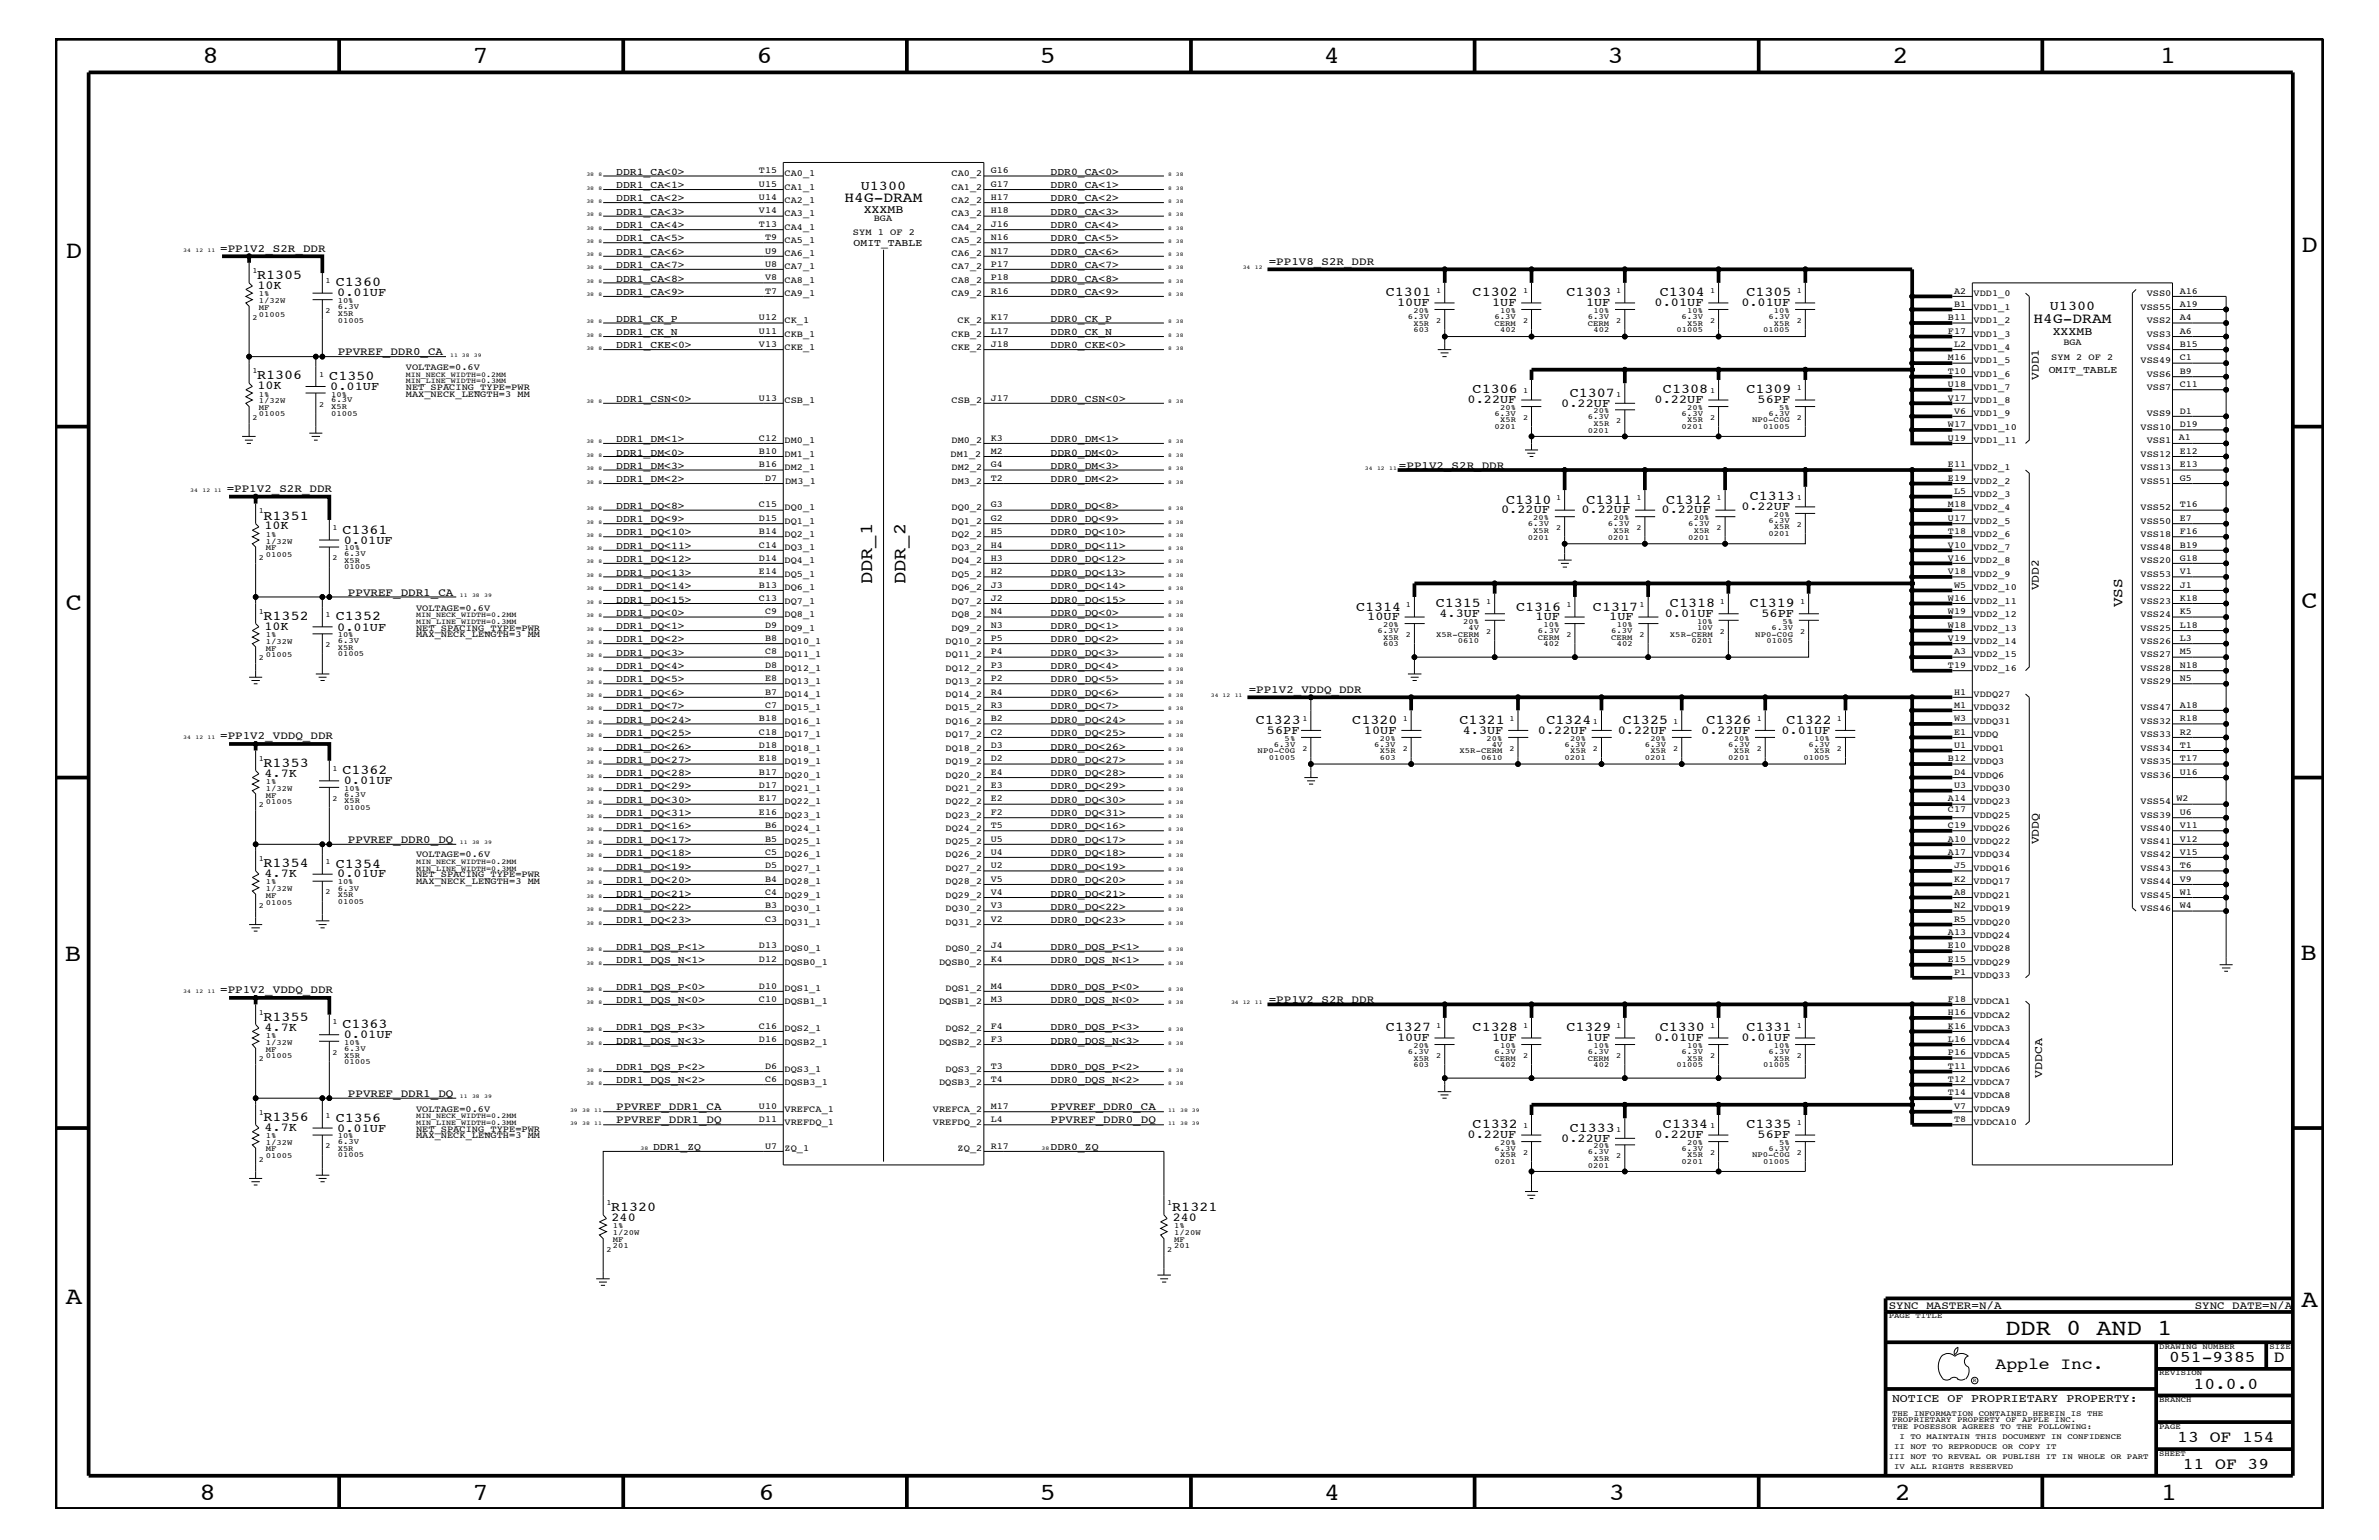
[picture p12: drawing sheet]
<svg xmlns="http://www.w3.org/2000/svg" width="432mm" height="279mm" viewBox="0 0 432 279" stroke-linecap="round" stroke-linejoin="round" font-family="sans-serif">
<defs><g id="words">
<g font-size="4.5">
<text x="36.7" y="11.5">8</text>
<text x="85.8" y="11.5">7</text>
<text x="137.3" y="11.5">6</text>
<text x="188.7" y="11.5">5</text>
<text x="240.3" y="11.5">4</text>
<text x="291.8" y="11.5">3</text>
<text x="343.5" y="11.5">2</text>
<text x="392" y="11.5">1</text>
<text x="11.9" y="46.8">D</text>
<text x="417.7" y="45.7">D</text>
<text x="11.9" y="110.6">C</text>
<text x="417.7" y="110.4">C</text>
<text x="11.8" y="174.3">B</text>
<text x="417.6" y="174.2">B</text>
<text x="11.9" y="236.7">A</text>
<text x="417.7" y="237.1">A</text>
<text x="36.2" y="272.1">8</text>
<text x="85.8" y="272.1">7</text>
<text x="137.7" y="272.1">6</text>
<text x="188.7" y="272.1">5</text>
<text x="240.4" y="272.1">4</text>
<text x="292" y="272.1">3</text>
<text x="343.9" y="272.1">2</text>
<text x="392.2" y="272.1">1</text>
</g>
<text font-size="4.1" x="364" y="242.3">DDR 0 AND 1</text>
<g font-size="3.3">
<text x="158.3" y="106" transform="rotate(-90 158.3 106)">DDR_1</text>
<text x="164.3" y="106" transform="rotate(-90 164.3 106)">DDR_2</text>
</g>
<g font-size="3">
<text x="362.2" y="248.4">Apple Inc.</text>
<text x="393.7" y="247.1">051-9385</text>
<text x="398.1" y="252">10.0.0</text>
<text x="412.7" y="247.1">D</text>
<text x="395.2" y="261.6">13 OF 154</text>
<text x="396.2" y="266.6">11 OF 39</text>
</g>
<g font-size="2.6">
<text x="153.3" y="36.7">H4G-DRAM</text>
<text x="369.1" y="58.6">H4G-DRAM</text>
<text x="385.2" y="110.2" transform="rotate(-90 385.2 110.2)">VSS</text>
</g>
<g font-size="2.5">
<text x="156.3" y="34.4">U1300</text>
<text x="46.7" y="50.7">R1305</text>
<text x="61" y="51.9">C1360</text>
<text x="251.5" y="53.8">C1301</text>
<text x="267.3" y="53.8">C1302</text>
<text x="284.3" y="53.8">C1303</text>
<text x="301.2" y="53.8">C1304</text>
<text x="317" y="53.8">C1305</text>
<text x="372.1" y="56.2">U1300</text>
<text x="46.7" y="68.8">R1306</text>
<text x="59.8" y="68.9">C1350</text>
<text x="267.3" y="71.3">C1306</text>
<text x="284.9" y="72">C1307</text>
<text x="301.8" y="71.3">C1308</text>
<text x="317" y="71.3">C1309</text>
<text x="47.8" y="94.3">R1351</text>
<text x="273.4" y="91.4">C1310</text>
<text x="287.9" y="91.4">C1311</text>
<text x="302.4" y="91.4">C1312</text>
<text x="317.6" y="90.7">C1313</text>
<text x="62.1" y="96.8">C1361</text>
<text x="47.8" y="112.5">R1352</text>
<text x="61" y="112.6">C1352</text>
<text x="246.1" y="110.8">C1314</text>
<text x="260.6" y="110.2">C1315</text>
<text x="275.2" y="110.8">C1316</text>
<text x="289.1" y="110.8">C1317</text>
<text x="303.1" y="110.2">C1318</text>
<text x="317.6" y="110.2">C1319</text>
<text x="227.9" y="131.3">C1323</text>
<text x="245.4" y="131.3">C1320</text>
<text x="264.9" y="131.3">C1321</text>
<text x="280.7" y="131.3">C1324</text>
<text x="294.6" y="131.3">C1325</text>
<text x="309.7" y="131.3">C1326</text>
<text x="324.3" y="131.3">C1322</text>
<text x="47.8" y="139.1">R1353</text>
<text x="62.1" y="140.4">C1362</text>
<text x="47.8" y="157.3">R1354</text>
<text x="61" y="157.4">C1354</text>
<text x="47.8" y="185.2">R1355</text>
<text x="62.1" y="186.5">C1363</text>
<text x="251.5" y="187.1">C1327</text>
<text x="267.3" y="187.1">C1328</text>
<text x="284.3" y="187.1">C1329</text>
<text x="301.2" y="187.1">C1330</text>
<text x="317" y="187.1">C1331</text>
<text x="47.8" y="203.4">R1356</text>
<text x="61" y="203.5">C1356</text>
<text x="267.3" y="204.7">C1332</text>
<text x="284.9" y="205.3">C1333</text>
<text x="301.8" y="204.7">C1334</text>
<text x="317" y="204.7">C1335</text>
<text x="110.9" y="219.7">R1320</text>
<text x="212.8" y="219.7">R1321</text>
</g>
<g font-size="2.2">
<text x="46.7" y="52.4">10K</text>
<text x="61.2" y="53.8">0.01UF</text>
<text x="253.6" y="55.6">10UF</text>
<text x="270.8" y="55.6">1UF</text>
<text x="287.9" y="55.6">1UF</text>
<text x="300.3" y="55.6">0.01UF</text>
<text x="316.1" y="55.6">0.01UF</text>
<text x="46.7" y="70.6">10K</text>
<text x="59.9" y="70.7">0.01UF</text>
<text x="266.4" y="73.2">0.22UF</text>
<text x="283.4" y="73.8">0.22UF</text>
<text x="300.3" y="73.2">0.22UF</text>
<text x="319" y="73.2">56PF</text>
<text x="272.5" y="93.2">0.22UF</text>
<text x="287" y="93.2">0.22UF</text>
<text x="301.6" y="93.2">0.22UF</text>
<text x="316.1" y="92.6">0.22UF</text>
<text x="48" y="96">10K</text>
<text x="62.4" y="98.7">0.01UF</text>
<text x="248.2" y="112.6">10UF</text>
<text x="261.3" y="112">4.3UF</text>
<text x="278.7" y="112.6">1UF</text>
<text x="292.1" y="112.6">1UF</text>
<text x="302.2" y="112">0.01UF</text>
<text x="319.7" y="112">56PF</text>
<text x="48" y="114.2">10K</text>
<text x="61.2" y="114.4">0.01UF</text>
<text x="230" y="133.2">56PF</text>
<text x="247.6" y="133.2">10UF</text>
<text x="265.5" y="133.2">4.3UF</text>
<text x="279.1" y="133.2">0.22UF</text>
<text x="293.6" y="133.2">0.22UF</text>
<text x="308.8" y="133.2">0.22UF</text>
<text x="323.3" y="133.2">0.01UF</text>
<text x="48" y="140.9">4.7K</text>
<text x="62.4" y="142.3">0.01UF</text>
<text x="48" y="159.1">4.7K</text>
<text x="61.2" y="159.2">0.01UF</text>
<text x="48" y="187">4.7K</text>
<text x="62.4" y="188.3">0.01UF</text>
<text x="253.6" y="188.9">10UF</text>
<text x="270.8" y="188.9">1UF</text>
<text x="287.9" y="188.9">1UF</text>
<text x="300.3" y="188.9">0.01UF</text>
<text x="316.1" y="188.9">0.01UF</text>
<text x="48" y="205.2">4.7K</text>
<text x="61.2" y="205.3">0.01UF</text>
<text x="266.4" y="206.5">0.22UF</text>
<text x="283.4" y="207.1">0.22UF</text>
<text x="300.3" y="206.5">0.22UF</text>
<text x="319" y="206.5">56PF</text>
<text x="111" y="221.5">240</text>
<text x="212.9" y="221.5">240</text>
</g>
<g font-size="2.1">
<text x="156.8" y="38.6">XXXMB</text>
<text x="372.6" y="60.8">XXXMB</text>
<text x="370.1" y="68.9" transform="rotate(-90 370.1 68.9)">VDD1</text>
<text x="370.1" y="107.1" transform="rotate(-90 370.1 107.1)">VDD2</text>
<text x="370.1" y="153.2" transform="rotate(-90 370.1 153.2)">VDDQ</text>
<text x="370.7" y="195.6" transform="rotate(-90 370.7 195.6)">VDDCA</text>
<text x="343.4" y="254.4">NOTICE OF PROPRIETARY PROPERTY:</text>
</g>
<g font-size="2">
<text x="40" y="45.7">=PP1V2_S2R_DDR</text>
<text x="230.3" y="48">=PP1V8_S2R_DDR</text>
<text x="61.3" y="64.5">PPVREF_DDR0_CA</text>
<text x="41.1" y="89.3">=PP1V2_S2R_DDR</text>
<text x="253.9" y="85">=PP1V2_S2R_DDR</text>
<text x="63.2" y="108.1">PPVREF_DDR1_CA</text>
<text x="226.7" y="125.7">=PP1V2_VDDQ_DDR</text>
<text x="40" y="134.1">=PP1V2_VDDQ_DDR</text>
<text x="63.2" y="152.9">PPVREF_DDR0_DQ</text>
<text x="40" y="180.2">=PP1V2_VDDQ_DDR</text>
<text x="230.3" y="182.1">=PP1V2_S2R_DDR</text>
<text x="63.2" y="199">PPVREF_DDR1_DQ</text>
<text x="111.8" y="201.5">PPVREF_DDR1_CA</text>
<text x="111.8" y="203.8">PPVREF_DDR1_DQ</text>
<text x="190.7" y="203.8">PPVREF_DDR0_DQ</text>
<text x="190.7" y="201.4">PPVREF_DDR0_CA</text>
<text x="342.8" y="237.4">SYNC_MASTER=N/A</text>
<text x="398.4" y="237.4">SYNC_DATE=N/A</text>
</g>
<g font-size="1.9">
<text x="111.8" y="31.7">DDR1_CA&lt;0&gt;</text>
<text x="111.8" y="34.1">DDR1_CA&lt;1&gt;</text>
<text x="190.7" y="31.7">DDR0_CA&lt;0&gt;</text>
<text x="190.7" y="34.1">DDR0_CA&lt;1&gt;</text>
<text x="111.8" y="36.5">DDR1_CA&lt;2&gt;</text>
<text x="111.8" y="39">DDR1_CA&lt;3&gt;</text>
<text x="111.8" y="41.4">DDR1_CA&lt;4&gt;</text>
<text x="190.7" y="36.5">DDR0_CA&lt;2&gt;</text>
<text x="190.7" y="39">DDR0_CA&lt;3&gt;</text>
<text x="190.7" y="41.4">DDR0_CA&lt;4&gt;</text>
<text x="111.8" y="46.3">DDR1_CA&lt;6&gt;</text>
<text x="111.8" y="43.8">DDR1_CA&lt;5&gt;</text>
<text x="154.9" y="44.6">OMIT_TABLE</text>
<text x="190.7" y="43.8">DDR0_CA&lt;5&gt;</text>
<text x="190.7" y="46.3">DDR0_CA&lt;6&gt;</text>
<text x="111.8" y="51.1">DDR1_CA&lt;8&gt;</text>
<text x="111.8" y="53.5">DDR1_CA&lt;9&gt;</text>
<text x="111.8" y="48.7">DDR1_CA&lt;7&gt;</text>
<text x="190.7" y="53.5">DDR0_CA&lt;9&gt;</text>
<text x="190.7" y="51.1">DDR0_CA&lt;8&gt;</text>
<text x="190.7" y="48.7">DDR0_CA&lt;7&gt;</text>
<text x="111.8" y="58.4">DDR1_CK_P</text>
<text x="190.7" y="58.4">DDR0_CK_P</text>
<text x="111.8" y="60.8">DDR1_CK_N</text>
<text x="111.8" y="63.2">DDR1_CKE&lt;0&gt;</text>
<text x="190.7" y="60.8">DDR0_CK_N</text>
<text x="190.7" y="63.2">DDR0_CKE&lt;0&gt;</text>
<text x="371.9" y="67.7">OMIT_TABLE</text>
<text x="111.8" y="72.9">DDR1_CSN&lt;0&gt;</text>
<text x="190.7" y="72.9">DDR0_CSN&lt;0&gt;</text>
<text x="111.8" y="82.7">DDR1_DM&lt;0&gt;</text>
<text x="111.8" y="80.2">DDR1_DM&lt;1&gt;</text>
<text x="190.7" y="82.7">DDR0_DM&lt;0&gt;</text>
<text x="190.7" y="80.2">DDR0_DM&lt;1&gt;</text>
<text x="111.8" y="85">DDR1_DM&lt;3&gt;</text>
<text x="111.8" y="87.5">DDR1_DM&lt;2&gt;</text>
<text x="190.7" y="87.5">DDR0_DM&lt;2&gt;</text>
<text x="190.7" y="85">DDR0_DM&lt;3&gt;</text>
<text x="111.8" y="94.8">DDR1_DQ&lt;9&gt;</text>
<text x="111.8" y="92.3">DDR1_DQ&lt;8&gt;</text>
<text x="190.7" y="94.8">DDR0_DQ&lt;9&gt;</text>
<text x="190.7" y="92.3">DDR0_DQ&lt;8&gt;</text>
<text x="111.8" y="99.6">DDR1_DQ&lt;11&gt;</text>
<text x="111.8" y="97.1">DDR1_DQ&lt;10&gt;</text>
<text x="190.7" y="97.1">DDR0_DQ&lt;10&gt;</text>
<text x="190.7" y="99.6">DDR0_DQ&lt;11&gt;</text>
<text x="111.8" y="106.9">DDR1_DQ&lt;14&gt;</text>
<text x="111.8" y="104.4">DDR1_DQ&lt;13&gt;</text>
<text x="111.8" y="102.1">DDR1_DQ&lt;12&gt;</text>
<text x="190.7" y="102.1">DDR0_DQ&lt;12&gt;</text>
<text x="190.7" y="104.4">DDR0_DQ&lt;13&gt;</text>
<text x="190.7" y="106.9">DDR0_DQ&lt;14&gt;</text>
<text x="111.8" y="111.7">DDR1_DQ&lt;0&gt;</text>
<text x="111.8" y="109.3">DDR1_DQ&lt;15&gt;</text>
<text x="190.7" y="111.7">DDR0_DQ&lt;0&gt;</text>
<text x="190.7" y="109.3">DDR0_DQ&lt;15&gt;</text>
<text x="111.8" y="114.2">DDR1_DQ&lt;1&gt;</text>
<text x="111.8" y="116.5">DDR1_DQ&lt;2&gt;</text>
<text x="111.8" y="119">DDR1_DQ&lt;3&gt;</text>
<text x="190.7" y="114.2">DDR0_DQ&lt;1&gt;</text>
<text x="190.7" y="119">DDR0_DQ&lt;3&gt;</text>
<text x="190.7" y="116.5">DDR0_DQ&lt;2&gt;</text>
<text x="111.8" y="123.8">DDR1_DQ&lt;5&gt;</text>
<text x="111.8" y="121.4">DDR1_DQ&lt;4&gt;</text>
<text x="190.7" y="121.4">DDR0_DQ&lt;4&gt;</text>
<text x="190.7" y="123.8">DDR0_DQ&lt;5&gt;</text>
<text x="111.8" y="126.3">DDR1_DQ&lt;6&gt;</text>
<text x="111.8" y="128.7">DDR1_DQ&lt;7&gt;</text>
<text x="111.8" y="131.1">DDR1_DQ&lt;24&gt;</text>
<text x="190.7" y="128.7">DDR0_DQ&lt;7&gt;</text>
<text x="190.7" y="126.3">DDR0_DQ&lt;6&gt;</text>
<text x="190.7" y="131.1">DDR0_DQ&lt;24&gt;</text>
<text x="111.8" y="133.5">DDR1_DQ&lt;25&gt;</text>
<text x="111.8" y="136">DDR1_DQ&lt;26&gt;</text>
<text x="190.7" y="133.5">DDR0_DQ&lt;25&gt;</text>
<text x="190.7" y="136">DDR0_DQ&lt;26&gt;</text>
<text x="111.8" y="138.4">DDR1_DQ&lt;27&gt;</text>
<text x="111.8" y="140.8">DDR1_DQ&lt;28&gt;</text>
<text x="111.8" y="143.2">DDR1_DQ&lt;29&gt;</text>
<text x="190.7" y="138.4">DDR0_DQ&lt;27&gt;</text>
<text x="190.7" y="140.8">DDR0_DQ&lt;28&gt;</text>
<text x="190.7" y="143.2">DDR0_DQ&lt;29&gt;</text>
<text x="111.8" y="148.1">DDR1_DQ&lt;31&gt;</text>
<text x="111.8" y="145.7">DDR1_DQ&lt;30&gt;</text>
<text x="190.7" y="145.7">DDR0_DQ&lt;30&gt;</text>
<text x="190.7" y="148.1">DDR0_DQ&lt;31&gt;</text>
<text x="111.8" y="150.5">DDR1_DQ&lt;16&gt;</text>
<text x="111.8" y="152.9">DDR1_DQ&lt;17&gt;</text>
<text x="111.8" y="155.4">DDR1_DQ&lt;18&gt;</text>
<text x="190.7" y="150.5">DDR0_DQ&lt;16&gt;</text>
<text x="190.7" y="152.9">DDR0_DQ&lt;17&gt;</text>
<text x="190.7" y="155.4">DDR0_DQ&lt;18&gt;</text>
<text x="111.8" y="157.8">DDR1_DQ&lt;19&gt;</text>
<text x="111.8" y="160.2">DDR1_DQ&lt;20&gt;</text>
<text x="190.7" y="157.8">DDR0_DQ&lt;19&gt;</text>
<text x="190.7" y="160.2">DDR0_DQ&lt;20&gt;</text>
<text x="111.8" y="165">DDR1_DQ&lt;22&gt;</text>
<text x="111.8" y="167.5">DDR1_DQ&lt;23&gt;</text>
<text x="111.8" y="162.7">DDR1_DQ&lt;21&gt;</text>
<text x="190.7" y="165">DDR0_DQ&lt;22&gt;</text>
<text x="190.7" y="162.7">DDR0_DQ&lt;21&gt;</text>
<text x="190.7" y="167.5">DDR0_DQ&lt;23&gt;</text>
<text x="111.8" y="172.3">DDR1_DQS_P&lt;1&gt;</text>
<text x="190.7" y="172.3">DDR0_DQS_P&lt;1&gt;</text>
<text x="111.8" y="179.6">DDR1_DQS_P&lt;0&gt;</text>
<text x="111.8" y="174.8">DDR1_DQS_N&lt;1&gt;</text>
<text x="190.7" y="174.8">DDR0_DQS_N&lt;1&gt;</text>
<text x="190.7" y="179.6">DDR0_DQS_P&lt;0&gt;</text>
<text x="111.8" y="182.1">DDR1_DQS_N&lt;0&gt;</text>
<text x="190.7" y="182.1">DDR0_DQS_N&lt;0&gt;</text>
<text x="111.8" y="186.9">DDR1_DQS_P&lt;3&gt;</text>
<text x="111.8" y="189.3">DDR1_DQS_N&lt;3&gt;</text>
<text x="190.7" y="186.9">DDR0_DQS_P&lt;3&gt;</text>
<text x="190.7" y="189.3">DDR0_DQS_N&lt;3&gt;</text>
<text x="111.8" y="194.2">DDR1_DQS_P&lt;2&gt;</text>
<text x="111.8" y="196.5">DDR1_DQS_N&lt;2&gt;</text>
<text x="190.7" y="194.2">DDR0_DQS_P&lt;2&gt;</text>
<text x="190.7" y="196.5">DDR0_DQS_N&lt;2&gt;</text>
<text x="118.5" y="208.7">DDR1_ZQ</text>
<text x="190.7" y="208.7">DDR0_ZQ</text>
</g>
<g font-size="1.7">
<text x="137.8" y="31.4">T15</text>
<text x="137.8" y="33.9">U15</text>
<text x="142.4" y="34.4">CA1_1</text>
<text x="142.4" y="31.9">CA0_1</text>
<text x="172.7" y="34.4">CA1_2</text>
<text x="172.7" y="31.9">CA0_2</text>
<text x="179.8" y="31.4">G16</text>
<text x="179.8" y="33.9">G17</text>
<text x="137.8" y="36.4">U14</text>
<text x="137.8" y="38.7">V14</text>
<text x="137.8" y="41.2">T13</text>
<text x="142.4" y="41.7">CA4_1</text>
<text x="142.4" y="39.2">CA3_1</text>
<text x="142.4" y="36.8">CA2_1</text>
<text x="158.6" y="40.2">BGA</text>
<text x="172.7" y="41.7">CA4_2</text>
<text x="172.7" y="39.2">CA3_2</text>
<text x="172.7" y="36.8">CA2_2</text>
<text x="179.8" y="36.4">H17</text>
<text x="179.8" y="38.7">H18</text>
<text x="179.8" y="41.2">J16</text>
<text x="138.9" y="43.5">T9</text>
<text x="138.9" y="46">U9</text>
<text x="142.4" y="46.5">CA6_1</text>
<text x="142.4" y="44.1">CA5_1</text>
<text x="154.8" y="42.7">SYM 1 OF 2</text>
<text x="172.7" y="46.5">CA6_2</text>
<text x="172.7" y="44.1">CA5_2</text>
<text x="179.8" y="43.5">N16</text>
<text x="179.8" y="46">N17</text>
<text x="138.9" y="48.5">U8</text>
<text x="138.9" y="50.8">V8</text>
<text x="138.9" y="53.3">T7</text>
<text x="142.4" y="53.8">CA9_1</text>
<text x="142.4" y="51.3">CA8_1</text>
<text x="142.4" y="48.9">CA7_1</text>
<text x="172.7" y="48.9">CA7_2</text>
<text x="172.7" y="51.3">CA8_2</text>
<text x="172.7" y="53.8">CA9_2</text>
<text x="179.8" y="48.5">P17</text>
<text x="179.8" y="50.8">P18</text>
<text x="179.8" y="53.3">R16</text>
<text x="354.7" y="53.3">A2</text>
<text x="358.2" y="53.8">VDD1_0</text>
<text x="389.6" y="53.8">VSS0</text>
<text x="395.6" y="53.3">A16</text>
<text x="137.8" y="58.1">U12</text>
<text x="142.4" y="58.6">CK_1</text>
<text x="173.8" y="58.6">CK_2</text>
<text x="179.8" y="58.1">K17</text>
<text x="353.6" y="58.1">B11</text>
<text x="354.7" y="55.7">B1</text>
<text x="358.2" y="56.2">VDD1_1</text>
<text x="358.2" y="58.6">VDD1_2</text>
<text x="388.5" y="56.2">VSS55</text>
<text x="389.6" y="58.6">VSS2</text>
<text x="395.6" y="58.1">A4</text>
<text x="395.6" y="55.7">A19</text>
<text x="137.8" y="60.6">U11</text>
<text x="137.8" y="63">V13</text>
<text x="142.4" y="63.4">CKE_1</text>
<text x="142.4" y="61.1">CKB_1</text>
<text x="172.7" y="61.1">CKB_2</text>
<text x="172.7" y="63.4">CKE_2</text>
<text x="179.8" y="60.6">L17</text>
<text x="179.8" y="63">J18</text>
<text x="353.6" y="60.6">F17</text>
<text x="353.6" y="65.4">M16</text>
<text x="354.7" y="63">L2</text>
<text x="358.2" y="61.1">VDD1_3</text>
<text x="358.2" y="65.9">VDD1_5</text>
<text x="358.2" y="63.4">VDD1_4</text>
<text x="372.3" y="65.3">SYM 2 OF 2</text>
<text x="374.5" y="62.6">BGA</text>
<text x="388.5" y="65.9">VSS49</text>
<text x="389.6" y="63.4">VSS4</text>
<text x="389.6" y="61.1">VSS3</text>
<text x="395.6" y="60.6">A6</text>
<text x="395.6" y="63">B15</text>
<text x="395.6" y="65.4">C1</text>
<text x="73.7" y="70.7">NET_SPACING_TYPE=PWR</text>
<text x="73.7" y="72">MAX_NECK_LENGTH=3 MM</text>
<text x="73.7" y="67.1">VOLTAGE=0.6V</text>
<text x="353.6" y="67.8">T10</text>
<text x="353.6" y="70.2">U18</text>
<text x="358.2" y="68.4">VDD1_6</text>
<text x="358.2" y="70.7">VDD1_7</text>
<text x="389.6" y="68.4">VSS6</text>
<text x="389.6" y="70.7">VSS7</text>
<text x="395.6" y="67.8">B9</text>
<text x="395.6" y="70.2">C11</text>
<text x="137.8" y="72.7">U13</text>
<text x="142.4" y="73.2">CSB_1</text>
<text x="172.7" y="73.2">CSB_2</text>
<text x="179.8" y="72.7">J17</text>
<text x="353.6" y="77.5">W17</text>
<text x="353.6" y="72.7">V17</text>
<text x="354.7" y="75.1">V6</text>
<text x="358.2" y="73.2">VDD1_8</text>
<text x="358.2" y="75.6">VDD1_9</text>
<text x="389.6" y="75.6">VSS9</text>
<text x="395.6" y="77.5">D19</text>
<text x="395.6" y="75.1">D1</text>
<text x="137.8" y="80">C12</text>
<text x="137.8" y="82.4">B10</text>
<text x="142.4" y="80.5">DM0_1</text>
<text x="142.4" y="82.8">DM1_1</text>
<text x="172.6" y="82.8">DM1_2</text>
<text x="172.7" y="80.5">DM0_2</text>
<text x="179.8" y="80">K3</text>
<text x="179.8" y="82.4">M2</text>
<text x="353.6" y="80">U19</text>
<text x="358.2" y="80.5">VDD1_11</text>
<text x="358.2" y="78">VDD1_10</text>
<text x="388.5" y="78">VSS10</text>
<text x="388.5" y="82.8">VSS12</text>
<text x="389.6" y="80.5">VSS1</text>
<text x="395.5" y="79.9">A1</text>
<text x="395.6" y="82.4">E12</text>
<text x="137.8" y="84.8">B16</text>
<text x="138.9" y="87.2">D7</text>
<text x="142.4" y="85.3">DM2_1</text>
<text x="142.5" y="87.7">DM3_1</text>
<text x="172.7" y="85.3">DM2_2</text>
<text x="172.7" y="87.7">DM3_2</text>
<text x="179.8" y="84.8">G4</text>
<text x="179.8" y="87.2">T2</text>
<text x="353.6" y="84.8">E11</text>
<text x="353.6" y="87.2">E19</text>
<text x="354.7" y="89.7">L5</text>
<text x="358.2" y="87.7">VDD2_2</text>
<text x="358.2" y="85.3">VDD2_1</text>
<text x="388.5" y="87.7">VSS51</text>
<text x="388.5" y="85.3">VSS13</text>
<text x="395.6" y="84.8">E13</text>
<text x="395.6" y="87.2">G5</text>
<text x="137.8" y="92.1">C15</text>
<text x="137.8" y="94.5">D15</text>
<text x="142.4" y="92.6">DQ0_1</text>
<text x="142.4" y="95">DQ1_1</text>
<text x="172.7" y="95">DQ1_2</text>
<text x="172.7" y="92.6">DQ0_2</text>
<text x="179.8" y="92.1">G3</text>
<text x="179.8" y="94.5">G2</text>
<text x="353.6" y="92.1">M18</text>
<text x="353.6" y="94.5">U17</text>
<text x="358.2" y="90.1">VDD2_3</text>
<text x="358.2" y="95">VDD2_5</text>
<text x="358.2" y="92.6">VDD2_4</text>
<text x="388.5" y="92.6">VSS52</text>
<text x="388.5" y="95">VSS50</text>
<text x="395.6" y="94.5">E7</text>
<text x="395.6" y="92.1">T16</text>
<text x="137.8" y="96.9">B14</text>
<text x="137.8" y="99.3">C14</text>
<text x="137.8" y="101.8">D14</text>
<text x="142.4" y="97.4">DQ2_1</text>
<text x="142.4" y="99.9">DQ3_1</text>
<text x="172.7" y="97.4">DQ2_2</text>
<text x="172.7" y="99.9">DQ3_2</text>
<text x="179.8" y="96.9">H5</text>
<text x="179.8" y="99.3">H4</text>
<text x="179.8" y="101.8">H3</text>
<text x="353.6" y="96.9">T18</text>
<text x="353.6" y="99.3">V10</text>
<text x="353.6" y="101.8">V16</text>
<text x="358.2" y="97.4">VDD2_6</text>
<text x="358.2" y="99.9">VDD2_7</text>
<text x="388.5" y="97.4">VSS18</text>
<text x="388.5" y="99.9">VSS48</text>
<text x="395.6" y="96.9">F16</text>
<text x="395.6" y="101.8">G18</text>
<text x="395.6" y="99.3">B19</text>
<text x="137.8" y="104.2">E14</text>
<text x="137.8" y="106.6">B13</text>
<text x="142.4" y="102.2">DQ4_1</text>
<text x="142.4" y="104.7">DQ5_1</text>
<text x="142.4" y="107.1">DQ6_1</text>
<text x="172.7" y="107.1">DQ6_2</text>
<text x="172.7" y="104.7">DQ5_2</text>
<text x="172.7" y="102.2">DQ4_2</text>
<text x="179.8" y="104.2">H2</text>
<text x="179.8" y="106.6">J3</text>
<text x="353.6" y="104.2">V18</text>
<text x="354.7" y="106.6">W5</text>
<text x="358.2" y="107.1">VDD2_10</text>
<text x="358.2" y="104.7">VDD2_9</text>
<text x="358.2" y="102.2">VDD2_8</text>
<text x="388.5" y="102.2">VSS20</text>
<text x="388.5" y="107.1">VSS22</text>
<text x="388.5" y="104.7">VSS53</text>
<text x="395.6" y="106.6">J1</text>
<text x="395.6" y="104.2">V1</text>
<text x="75.5" y="110.8">VOLTAGE=0.6V</text>
<text x="137.8" y="109.1">C13</text>
<text x="138.9" y="111.5">C9</text>
<text x="138.9" y="113.9">D9</text>
<text x="142.4" y="109.5">DQ7_1</text>
<text x="142.4" y="112">DQ8_1</text>
<text x="172.7" y="112">DQ8_2</text>
<text x="172.7" y="109.5">DQ7_2</text>
<text x="179.8" y="109.1">J2</text>
<text x="179.8" y="111.5">N4</text>
<text x="179.8" y="113.9">N3</text>
<text x="353.6" y="109.1">W16</text>
<text x="353.6" y="111.5">W19</text>
<text x="353.6" y="113.9">W18</text>
<text x="358.2" y="109.5">VDD2_11</text>
<text x="358.2" y="112">VDD2_12</text>
<text x="388.5" y="109.5">VSS23</text>
<text x="388.5" y="112">VSS24</text>
<text x="395.6" y="109.1">K18</text>
<text x="395.6" y="111.5">K5</text>
<text x="395.6" y="113.9">L18</text>
<text x="75.5" y="114.4">NET_SPACING_TYPE=PWR</text>
<text x="75.5" y="115.6">MAX_NECK_LENGTH=3 MM</text>
<text x="138.9" y="116.4">B8</text>
<text x="138.9" y="118.7">C8</text>
<text x="142.4" y="119.2">DQ11_1</text>
<text x="142.4" y="116.8">DQ10_1</text>
<text x="142.4" y="114.4">DQ9_1</text>
<text x="171.6" y="119.2">DQ11_2</text>
<text x="171.6" y="116.8">DQ10_2</text>
<text x="172.7" y="114.4">DQ9_2</text>
<text x="179.8" y="116.4">P5</text>
<text x="179.8" y="118.7">P4</text>
<text x="353.6" y="116.4">V19</text>
<text x="354.7" y="118.7">A3</text>
<text x="358.2" y="114.4">VDD2_13</text>
<text x="358.2" y="116.8">VDD2_14</text>
<text x="358.2" y="119.2">VDD2_15</text>
<text x="388.5" y="119.2">VSS27</text>
<text x="388.5" y="116.8">VSS26</text>
<text x="388.5" y="114.4">VSS25</text>
<text x="395.6" y="116.4">L3</text>
<text x="395.6" y="118.7">M5</text>
<text x="138.9" y="121.2">D8</text>
<text x="138.9" y="123.6">E8</text>
<text x="142.4" y="121.7">DQ12_1</text>
<text x="142.4" y="124.1">DQ13_1</text>
<text x="171.6" y="124.1">DQ13_2</text>
<text x="171.6" y="121.7">DQ12_2</text>
<text x="179.8" y="121.2">P3</text>
<text x="179.8" y="123.6">P2</text>
<text x="353.6" y="121.2">T19</text>
<text x="358.2" y="121.7">VDD2_16</text>
<text x="388.5" y="124.1">VSS29</text>
<text x="388.5" y="121.7">VSS28</text>
<text x="395.6" y="121.2">N18</text>
<text x="395.6" y="123.6">N5</text>
<text x="137.8" y="130.8">B18</text>
<text x="138.9" y="126">B7</text>
<text x="138.9" y="128.5">C7</text>
<text x="142.4" y="131.3">DQ16_1</text>
<text x="142.4" y="128.9">DQ15_1</text>
<text x="142.4" y="126.5">DQ14_1</text>
<text x="171.6" y="126.5">DQ14_2</text>
<text x="171.6" y="131.3">DQ16_2</text>
<text x="171.6" y="128.9">DQ15_2</text>
<text x="179.8" y="126">R4</text>
<text x="179.8" y="128.5">R3</text>
<text x="179.8" y="130.8">B2</text>
<text x="354.7" y="126">H1</text>
<text x="354.7" y="130.8">W3</text>
<text x="354.7" y="128.5">M1</text>
<text x="358.2" y="126.5">VDDQ27</text>
<text x="358.2" y="128.9">VDDQ32</text>
<text x="358.2" y="131.3">VDDQ31</text>
<text x="388.5" y="131.3">VSS32</text>
<text x="388.5" y="128.9">VSS47</text>
<text x="395.6" y="130.8">R18</text>
<text x="395.6" y="128.5">A18</text>
<text x="137.8" y="133.3">C18</text>
<text x="137.8" y="135.7">D18</text>
<text x="142.4" y="136.2">DQ18_1</text>
<text x="142.4" y="133.8">DQ17_1</text>
<text x="171.6" y="136.2">DQ18_2</text>
<text x="171.6" y="133.8">DQ17_2</text>
<text x="179.8" y="133.3">C2</text>
<text x="179.8" y="135.7">D3</text>
<text x="354.7" y="133.3">E1</text>
<text x="354.7" y="135.7">U1</text>
<text x="358.2" y="133.8">VDDQ</text>
<text x="358.2" y="136.2">VDDQ1</text>
<text x="388.5" y="133.8">VSS33</text>
<text x="388.5" y="136.2">VSS34</text>
<text x="395.6" y="133.3">R2</text>
<text x="395.6" y="135.7">T1</text>
<text x="137.8" y="138.1">E18</text>
<text x="137.8" y="140.6">B17</text>
<text x="137.8" y="143">D17</text>
<text x="142.4" y="143.5">DQ21_1</text>
<text x="142.4" y="141.1">DQ20_1</text>
<text x="142.4" y="138.6">DQ19_1</text>
<text x="171.6" y="143.5">DQ21_2</text>
<text x="171.6" y="141.1">DQ20_2</text>
<text x="171.6" y="138.6">DQ19_2</text>
<text x="179.8" y="138.1">D2</text>
<text x="179.8" y="140.6">E4</text>
<text x="179.8" y="143">E3</text>
<text x="353.6" y="138.1">B12</text>
<text x="354.7" y="143">U3</text>
<text x="354.7" y="140.6">D4</text>
<text x="358.2" y="141.1">VDDQ6</text>
<text x="358.2" y="138.6">VDDQ3</text>
<text x="358.2" y="143.5">VDDQ30</text>
<text x="388.5" y="141.1">VSS36</text>
<text x="388.5" y="138.6">VSS35</text>
<text x="395.6" y="138.1">T17</text>
<text x="395.6" y="140.6">U16</text>
<text x="137.8" y="145.4">E17</text>
<text x="137.8" y="147.9">E16</text>
<text x="142.4" y="145.9">DQ22_1</text>
<text x="142.4" y="148.4">DQ23_1</text>
<text x="171.6" y="148.4">DQ23_2</text>
<text x="171.6" y="145.9">DQ22_2</text>
<text x="179.8" y="145.4">E2</text>
<text x="179.8" y="147.9">F2</text>
<text x="353.6" y="145.4">A14</text>
<text x="353.6" y="147.3">C17</text>
<text x="358.2" y="145.9">VDDQ23</text>
<text x="358.2" y="148.4">VDDQ25</text>
<text x="388.5" y="148.4">VSS39</text>
<text x="388.5" y="145.9">VSS54</text>
<text x="395.1" y="145.4">W2</text>
<text x="395.6" y="147.9">U6</text>
<text x="75.5" y="155.6">VOLTAGE=0.6V</text>
<text x="138.9" y="150.2">B6</text>
<text x="138.9" y="152.7">B5</text>
<text x="138.9" y="155.1">C5</text>
<text x="142.4" y="150.7">DQ24_1</text>
<text x="142.4" y="155.6">DQ26_1</text>
<text x="142.4" y="153.2">DQ25_1</text>
<text x="171.6" y="155.6">DQ26_2</text>
<text x="171.6" y="153.2">DQ25_2</text>
<text x="171.6" y="150.7">DQ24_2</text>
<text x="179.8" y="150.2">T5</text>
<text x="179.8" y="152.7">U5</text>
<text x="179.8" y="155.1">U4</text>
<text x="353.6" y="152.7">A10</text>
<text x="353.6" y="150.2">C19</text>
<text x="353.6" y="155.1">A17</text>
<text x="358.2" y="153.2">VDDQ22</text>
<text x="358.2" y="155.6">VDDQ34</text>
<text x="358.2" y="150.7">VDDQ26</text>
<text x="388.5" y="155.6">VSS42</text>
<text x="388.5" y="153.2">VSS41</text>
<text x="388.5" y="150.7">VSS40</text>
<text x="395.6" y="150.2">V11</text>
<text x="395.6" y="152.7">V12</text>
<text x="395.6" y="155.1">V15</text>
<text x="75.5" y="159.2">NET_SPACING_TYPE=PWR</text>
<text x="75.5" y="160.5">MAX_NECK_LENGTH=3 MM</text>
<text x="138.9" y="157.5">D5</text>
<text x="138.9" y="160">B4</text>
<text x="142.4" y="160.5">DQ28_1</text>
<text x="142.4" y="158">DQ27_1</text>
<text x="171.6" y="160.5">DQ28_2</text>
<text x="171.6" y="158">DQ27_2</text>
<text x="179.8" y="157.5">U2</text>
<text x="179.8" y="160">V5</text>
<text x="354.7" y="157.5">J5</text>
<text x="354.7" y="160">K2</text>
<text x="358.2" y="158">VDDQ16</text>
<text x="358.2" y="160.5">VDDQ17</text>
<text x="388.5" y="158">VSS43</text>
<text x="388.5" y="160.5">VSS44</text>
<text x="395.6" y="157.5">T6</text>
<text x="395.6" y="160">V9</text>
<text x="138.9" y="162.4">C4</text>
<text x="138.9" y="164.8">B3</text>
<text x="138.9" y="167.2">C3</text>
<text x="142.4" y="167.8">DQ31_1</text>
<text x="142.4" y="165.3">DQ30_1</text>
<text x="142.4" y="162.8">DQ29_1</text>
<text x="171.6" y="167.8">DQ31_2</text>
<text x="171.6" y="162.8">DQ29_2</text>
<text x="171.6" y="165.3">DQ30_2</text>
<text x="179.8" y="162.4">V4</text>
<text x="179.8" y="164.8">V3</text>
<text x="179.8" y="167.2">V2</text>
<text x="354.7" y="164.8">N2</text>
<text x="354.7" y="167.2">R5</text>
<text x="354.7" y="162.4">A8</text>
<text x="358.2" y="162.8">VDDQ21</text>
<text x="358.2" y="165.3">VDDQ19</text>
<text x="358.2" y="167.8">VDDQ20</text>
<text x="388.5" y="165.3">VSS46</text>
<text x="388.5" y="162.8">VSS45</text>
<text x="395.6" y="162.4">W1</text>
<text x="395.6" y="164.8">W4</text>
<text x="137.8" y="172.1">D13</text>
<text x="142.4" y="172.6">DQS0_1</text>
<text x="171.6" y="172.6">DQS0_2</text>
<text x="179.8" y="172.1">J4</text>
<text x="353.6" y="169.7">A13</text>
<text x="353.6" y="172.1">E10</text>
<text x="358.2" y="170.1">VDDQ24</text>
<text x="358.2" y="172.6">VDDQ28</text>
<text x="137.8" y="179.4">D10</text>
<text x="137.8" y="174.5">D12</text>
<text x="142.4" y="175">DQSB0_1</text>
<text x="142.4" y="179.9">DQS1_1</text>
<text x="170.4" y="175">DQSB0_2</text>
<text x="171.6" y="179.9">DQS1_2</text>
<text x="179.8" y="179.4">M4</text>
<text x="179.8" y="174.5">K4</text>
<text x="353.6" y="174.5">E15</text>
<text x="354.7" y="176.9">P1</text>
<text x="358.2" y="177.4">VDDQ33</text>
<text x="358.2" y="175">VDDQ29</text>
<text x="137.8" y="181.8">C10</text>
<text x="142.4" y="182.2">DQSB1_1</text>
<text x="170.4" y="182.2">DQSB1_2</text>
<text x="179.8" y="181.8">M3</text>
<text x="353.6" y="181.8">F18</text>
<text x="353.6" y="184.2">H16</text>
<text x="358.2" y="182.2">VDDCA1</text>
<text x="358.2" y="184.7">VDDCA2</text>
<text x="137.8" y="186.6">C16</text>
<text x="137.8" y="189.1">D16</text>
<text x="142.4" y="189.5">DQSB2_1</text>
<text x="142.4" y="187.1">DQS2_1</text>
<text x="170.4" y="189.5">DQSB2_2</text>
<text x="171.6" y="187.1">DQS2_2</text>
<text x="179.8" y="186.6">F4</text>
<text x="179.8" y="189.1">F3</text>
<text x="353.6" y="186.6">K16</text>
<text x="353.6" y="189.1">L16</text>
<text x="353.6" y="191.5">P16</text>
<text x="358.2" y="187.1">VDDCA3</text>
<text x="358.2" y="189.5">VDDCA4</text>
<text x="358.2" y="192">VDDCA5</text>
<text x="138.9" y="193.9">D6</text>
<text x="138.9" y="196.4">C6</text>
<text x="142.4" y="196.8">DQSB3_1</text>
<text x="142.4" y="194.4">DQS3_1</text>
<text x="170.4" y="196.8">DQSB3_2</text>
<text x="171.6" y="194.4">DQS3_2</text>
<text x="179.8" y="193.9">T3</text>
<text x="179.8" y="196.4">T4</text>
<text x="353.6" y="193.9">T11</text>
<text x="353.6" y="196.4">T12</text>
<text x="358.2" y="194.4">VDDCA6</text>
<text x="358.2" y="196.8">VDDCA7</text>
<text x="75.5" y="201.7">VOLTAGE=0.6V</text>
<text x="137.8" y="201.2">U10</text>
<text x="137.8" y="203.6">D11</text>
<text x="142.4" y="201.7">VREFCA_1</text>
<text x="169.3" y="201.7">VREFCA_2</text>
<text x="179.8" y="201.2">M17</text>
<text x="179.8" y="203.6">L4</text>
<text x="353.6" y="198.7">T14</text>
<text x="354.7" y="203.6">T8</text>
<text x="354.7" y="201.2">V7</text>
<text x="358.2" y="199.2">VDDCA8</text>
<text x="358.2" y="201.7">VDDCA9</text>
<text x="75.5" y="205.3">NET_SPACING_TYPE=PWR</text>
<text x="75.5" y="206.5">MAX_NECK_LENGTH=3 MM</text>
<text x="138.9" y="208.5">U7</text>
<text x="142.4" y="204.1">VREFDQ_1</text>
<text x="142.4" y="208.9">ZQ_1</text>
<text x="169.3" y="204.1">VREFDQ_2</text>
<text x="173.8" y="208.9">ZQ_2</text>
<text x="179.8" y="208.5">R17</text>
<text x="358.2" y="204.1">VDDCA10</text>
</g>
<g font-size="1.4">
<text x="45.8" y="49.6">1</text>
<text x="47" y="53.8">1%</text>
<text x="59.1" y="51.3">1</text>
<text x="260.7" y="53.2">1</text>
<text x="276.4" y="53.2">1</text>
<text x="293.4" y="53.2">1</text>
<text x="310.4" y="53.2">1</text>
<text x="326.1" y="53.2">1</text>
<text x="45.8" y="58">2</text>
<text x="47" y="55">1/32W</text>
<text x="47" y="56.2">MF</text>
<text x="47" y="57.4">01005</text>
<text x="59.1" y="56.8">2</text>
<text x="61.3" y="55">10%</text>
<text x="61.3" y="57.3">X5R</text>
<text x="61.3" y="58.5">01005</text>
<text x="61.3" y="56.1">6.3V</text>
<text x="255.5" y="57.9">6.3V</text>
<text x="256.5" y="59.1">X5R</text>
<text x="256.5" y="56.8">20%</text>
<text x="260.7" y="58.6">2</text>
<text x="271.3" y="57.9">6.3V</text>
<text x="271.3" y="59.1">CERM</text>
<text x="272.3" y="56.8">10%</text>
<text x="276.4" y="58.6">2</text>
<text x="288.2" y="57.9">6.3V</text>
<text x="288.2" y="59.1">CERM</text>
<text x="289.2" y="56.8">10%</text>
<text x="293.4" y="58.6">2</text>
<text x="305.2" y="57.9">6.3V</text>
<text x="306.2" y="56.8">10%</text>
<text x="306.2" y="59.1">X5R</text>
<text x="310.4" y="58.6">2</text>
<text x="321" y="57.9">6.3V</text>
<text x="322" y="56.8">10%</text>
<text x="322" y="59.1">X5R</text>
<text x="326.1" y="58.6">2</text>
<text x="256.5" y="60.3">603</text>
<text x="272.3" y="60.3">402</text>
<text x="289.2" y="60.3">402</text>
<text x="304.3" y="60.3">01005</text>
<text x="320" y="60.3">01005</text>
<text x="45.8" y="67.7">1</text>
<text x="47" y="72">1%</text>
<text x="57.9" y="68.4">1</text>
<text x="60.1" y="72">10%</text>
<text x="73.7" y="69.5">MIN_LINE_WIDTH=0.3MM</text>
<text x="73.7" y="68.4">MIN_NECK_WIDTH=0.2MM</text>
<text x="276.4" y="71.3">1</text>
<text x="293.4" y="72">1</text>
<text x="310.4" y="71.3">1</text>
<text x="326.1" y="70.7">1</text>
<text x="45.8" y="76.2">2</text>
<text x="47" y="75.6">01005</text>
<text x="47" y="73.2">1/32W</text>
<text x="47" y="74.4">MF</text>
<text x="57.9" y="73.8">2</text>
<text x="60.1" y="75.5">01005</text>
<text x="60.1" y="73">6.3V</text>
<text x="60.1" y="74.3">X5R</text>
<text x="271.3" y="77.9">0201</text>
<text x="271.3" y="75.5">6.3V</text>
<text x="272.3" y="76.7">X5R</text>
<text x="272.3" y="74.4">20%</text>
<text x="276.4" y="76.2">2</text>
<text x="288.2" y="76.1">6.3V</text>
<text x="289.2" y="77.3">X5R</text>
<text x="289.2" y="75">20%</text>
<text x="293.4" y="76.8">2</text>
<text x="305.2" y="77.9">0201</text>
<text x="305.2" y="75.5">6.3V</text>
<text x="306.2" y="76.7">X5R</text>
<text x="306.2" y="74.4">20%</text>
<text x="310.4" y="76.2">2</text>
<text x="318" y="76.7">NP0-C0G</text>
<text x="320" y="77.9">01005</text>
<text x="321" y="75.5">6.3V</text>
<text x="322.9" y="74.4">5%</text>
<text x="326.1" y="76.2">2</text>
<text x="288.2" y="78.5">0201</text>
<text x="47" y="93.2">1</text>
<text x="277.3" y="95.4">6.3V</text>
<text x="278.3" y="94.3">20%</text>
<text x="282.4" y="90.7">1</text>
<text x="291.8" y="95.4">6.3V</text>
<text x="292.9" y="94.3">20%</text>
<text x="297" y="90.7">1</text>
<text x="306.4" y="95.4">6.3V</text>
<text x="307.4" y="94.3">20%</text>
<text x="311.6" y="90.7">1</text>
<text x="321" y="94.9">6.3V</text>
<text x="322" y="93.8">20%</text>
<text x="326.1" y="90.7">1</text>
<text x="326.1" y="95.6">2</text>
<text x="47" y="101.6">2</text>
<text x="48.3" y="101">01005</text>
<text x="48.3" y="99.9">MF</text>
<text x="48.3" y="97.4">1%</text>
<text x="48.3" y="98.7">1/32W</text>
<text x="60.4" y="96.2">1</text>
<text x="60.4" y="101.6">2</text>
<text x="62.5" y="101">6.3V</text>
<text x="62.5" y="99.9">10%</text>
<text x="277.3" y="97.9">0201</text>
<text x="278.3" y="96.7">X5R</text>
<text x="282.4" y="96.2">2</text>
<text x="291.8" y="97.9">0201</text>
<text x="292.9" y="96.7">X5R</text>
<text x="297" y="96.2">2</text>
<text x="306.4" y="97.9">0201</text>
<text x="307.4" y="96.7">X5R</text>
<text x="311.6" y="96.2">2</text>
<text x="321" y="97.3">0201</text>
<text x="322" y="96">X5R</text>
<text x="62.5" y="103.3">01005</text>
<text x="62.5" y="102.1">X5R</text>
<text x="47" y="111.4">1</text>
<text x="59.1" y="112">1</text>
<text x="75.5" y="112">MIN_NECK_WIDTH=0.2MM</text>
<text x="75.5" y="113.1">MIN_LINE_WIDTH=0.3MM</text>
<text x="251" y="113.7">20%</text>
<text x="255.2" y="110.2">1</text>
<text x="265.6" y="113.1">20%</text>
<text x="269.7" y="109.5">1</text>
<text x="280.2" y="113.7">10%</text>
<text x="284.3" y="110.2">1</text>
<text x="293.5" y="113.7">10%</text>
<text x="297.6" y="110.2">1</text>
<text x="308" y="113.1">10%</text>
<text x="312.2" y="109.5">1</text>
<text x="323.5" y="113.1">5%</text>
<text x="326.7" y="109.5">1</text>
<text x="47" y="119.8">2</text>
<text x="48.3" y="119.2">01005</text>
<text x="48.3" y="118.1">MF</text>
<text x="48.3" y="115.6">1%</text>
<text x="48.3" y="116.8">1/32W</text>
<text x="59.1" y="117.4">2</text>
<text x="61.3" y="115.6">10%</text>
<text x="61.3" y="117.9">X5R</text>
<text x="61.3" y="119.1">01005</text>
<text x="61.3" y="116.7">6.3V</text>
<text x="250" y="114.8">6.3V</text>
<text x="251" y="116.1">X5R</text>
<text x="251" y="117.3">603</text>
<text x="255.2" y="115.6">2</text>
<text x="260.7" y="115.5">X5R-CERM</text>
<text x="264.6" y="116.7">0610</text>
<text x="266.5" y="114.2">4V</text>
<text x="269.7" y="115">2</text>
<text x="279.1" y="114.8">6.3V</text>
<text x="279.1" y="116.1">CERM</text>
<text x="280.2" y="117.3">402</text>
<text x="284.3" y="115.6">2</text>
<text x="292.4" y="114.8">6.3V</text>
<text x="292.4" y="116.1">CERM</text>
<text x="293.5" y="117.3">402</text>
<text x="297.6" y="115.6">2</text>
<text x="303.1" y="115.5">X5R-CERM</text>
<text x="307" y="116.7">0201</text>
<text x="308" y="114.2">10V</text>
<text x="312.2" y="115">2</text>
<text x="318.6" y="115.5">NP0-C0G</text>
<text x="320.6" y="116.7">01005</text>
<text x="321.6" y="114.2">6.3V</text>
<text x="326.7" y="115">2</text>
<text x="236.4" y="130.8">1</text>
<text x="254.6" y="130.8">1</text>
<text x="274" y="130.8">1</text>
<text x="289.1" y="131.3">1</text>
<text x="303.7" y="131.3">1</text>
<text x="318.9" y="130.8">1</text>
<text x="333.4" y="130.8">1</text>
<text x="228.3" y="136.7">NP0-C0G</text>
<text x="230.3" y="137.9">01005</text>
<text x="231.2" y="135.5">6.3V</text>
<text x="233.2" y="134.4">5%</text>
<text x="236.4" y="136.2">2</text>
<text x="249.4" y="135.5">6.3V</text>
<text x="250.4" y="136.7">X5R</text>
<text x="250.4" y="134.4">20%</text>
<text x="250.4" y="137.9">603</text>
<text x="254.6" y="136.2">2</text>
<text x="264.9" y="136.7">X5R-CERM</text>
<text x="268.8" y="137.9">0610</text>
<text x="269.8" y="134.4">20%</text>
<text x="270.8" y="135.5">4V</text>
<text x="274" y="136.2">2</text>
<text x="284" y="137.9">0201</text>
<text x="284" y="135.5">6.3V</text>
<text x="285" y="136.7">X5R</text>
<text x="285" y="134.4">20%</text>
<text x="289.1" y="136.2">2</text>
<text x="298.5" y="137.9">0201</text>
<text x="298.5" y="135.5">6.3V</text>
<text x="299.6" y="136.7">X5R</text>
<text x="299.6" y="134.4">20%</text>
<text x="303.7" y="136.2">2</text>
<text x="313.7" y="137.9">0201</text>
<text x="313.7" y="135.5">6.3V</text>
<text x="314.7" y="136.7">X5R</text>
<text x="314.7" y="134.4">20%</text>
<text x="318.9" y="136.2">2</text>
<text x="327.3" y="137.9">01005</text>
<text x="328.3" y="135.5">6.3V</text>
<text x="329.3" y="134.4">10%</text>
<text x="329.3" y="136.7">X5R</text>
<text x="333.4" y="136.2">2</text>
<text x="47" y="138">1</text>
<text x="48.3" y="142.3">1%</text>
<text x="48.3" y="143.5">1/32W</text>
<text x="60.4" y="139.8">1</text>
<text x="62.5" y="143.5">10%</text>
<text x="47" y="146.5">2</text>
<text x="48.3" y="145.9">01005</text>
<text x="48.3" y="144.7">MF</text>
<text x="60.4" y="145.3">2</text>
<text x="62.5" y="147">01005</text>
<text x="62.5" y="144.6">6.3V</text>
<text x="62.5" y="145.7">X5R</text>
<text x="47" y="156.2">1</text>
<text x="48.3" y="160.5">1%</text>
<text x="48.3" y="161.7">1/32W</text>
<text x="59.1" y="156.8">1</text>
<text x="61.3" y="160.5">10%</text>
<text x="61.3" y="161.6">6.3V</text>
<text x="75.5" y="158">MIN_LINE_WIDTH=0.3MM</text>
<text x="75.5" y="156.8">MIN_NECK_WIDTH=0.2MM</text>
<text x="47" y="164.7">2</text>
<text x="48.3" y="162.8">MF</text>
<text x="48.3" y="164.1">01005</text>
<text x="59.1" y="162.2">2</text>
<text x="61.3" y="162.8">X5R</text>
<text x="61.3" y="163.9">01005</text>
<text x="47" y="184.1">1</text>
<text x="60.4" y="185.9">1</text>
<text x="48.3" y="190.8">MF</text>
<text x="48.3" y="188.3">1%</text>
<text x="48.3" y="192">01005</text>
<text x="48.3" y="189.5">1/32W</text>
<text x="60.4" y="191.4">2</text>
<text x="62.5" y="190.6">6.3V</text>
<text x="62.5" y="189.5">10%</text>
<text x="62.5" y="191.9">X5R</text>
<text x="255.5" y="191.2">6.3V</text>
<text x="256.5" y="190.2">20%</text>
<text x="260.7" y="186.5">1</text>
<text x="260.7" y="192">2</text>
<text x="271.3" y="191.2">6.3V</text>
<text x="272.3" y="190.2">10%</text>
<text x="276.4" y="186.5">1</text>
<text x="276.4" y="192">2</text>
<text x="288.2" y="191.2">6.3V</text>
<text x="289.2" y="190.2">10%</text>
<text x="293.4" y="186.5">1</text>
<text x="293.4" y="192">2</text>
<text x="305.2" y="191.2">6.3V</text>
<text x="306.2" y="190.2">10%</text>
<text x="310.4" y="186.5">1</text>
<text x="310.4" y="192">2</text>
<text x="321" y="191.2">6.3V</text>
<text x="322" y="190.2">10%</text>
<text x="326.1" y="186.5">1</text>
<text x="326.1" y="192">2</text>
<text x="47" y="192.6">2</text>
<text x="62.5" y="193.1">01005</text>
<text x="256.5" y="192.5">X5R</text>
<text x="256.5" y="193.7">603</text>
<text x="271.3" y="192.5">CERM</text>
<text x="272.3" y="193.7">402</text>
<text x="288.2" y="192.5">CERM</text>
<text x="289.2" y="193.7">402</text>
<text x="304.3" y="193.7">01005</text>
<text x="306.2" y="192.5">X5R</text>
<text x="320" y="193.7">01005</text>
<text x="322" y="192.5">X5R</text>
<text x="47" y="202.3">1</text>
<text x="59.1" y="202.9">1</text>
<text x="75.5" y="202.9">MIN_NECK_WIDTH=0.2MM</text>
<text x="48.3" y="208.9">MF</text>
<text x="48.3" y="206.5">1%</text>
<text x="48.3" y="207.7">1/32W</text>
<text x="59.1" y="208.3">2</text>
<text x="61.3" y="206.5">10%</text>
<text x="61.3" y="208.8">X5R</text>
<text x="61.3" y="207.6">6.3V</text>
<text x="75.5" y="204.1">MIN_LINE_WIDTH=0.3MM</text>
<text x="271.3" y="208.8">6.3V</text>
<text x="272.3" y="207.7">20%</text>
<text x="276.4" y="204.7">1</text>
<text x="276.4" y="209.6">2</text>
<text x="288.2" y="209.4">6.3V</text>
<text x="289.2" y="208.3">20%</text>
<text x="293.4" y="205.3">1</text>
<text x="305.2" y="208.8">6.3V</text>
<text x="306.2" y="207.7">20%</text>
<text x="310.4" y="204.7">1</text>
<text x="310.4" y="209.6">2</text>
<text x="321" y="208.8">6.3V</text>
<text x="322.9" y="207.7">5%</text>
<text x="326.1" y="204.1">1</text>
<text x="326.1" y="209.6">2</text>
<text x="47" y="210.8">2</text>
<text x="48.3" y="210.2">01005</text>
<text x="61.3" y="210">01005</text>
<text x="271.3" y="211.3">0201</text>
<text x="272.3" y="210">X5R</text>
<text x="288.2" y="211.9">0201</text>
<text x="289.2" y="210.7">X5R</text>
<text x="293.4" y="210.2">2</text>
<text x="305.2" y="211.3">0201</text>
<text x="306.2" y="210">X5R</text>
<text x="318" y="210">NP0-C0G</text>
<text x="320" y="211.3">01005</text>
<text x="110.1" y="218.6">1</text>
<text x="211.8" y="218.6">1</text>
<text x="110.1" y="227.1">2</text>
<text x="111.3" y="226.5">201</text>
<text x="111.3" y="225.3">MF</text>
<text x="111.3" y="222.9">1%</text>
<text x="111.3" y="224.1">1/20W</text>
<text x="211.8" y="227.1">2</text>
<text x="213.1" y="226.5">201</text>
<text x="213.1" y="222.9">1%</text>
<text x="213.1" y="225.3">MF</text>
<text x="213.1" y="224.1">1/20W</text>
<text x="342.8" y="239.2">PAGE TITLE</text>
<text x="391.9" y="244.7">DRAWING NUMBER</text>
<text x="411.9" y="244.7">SIZE</text>
<text x="391.9" y="249.5">REVISION</text>
<text x="343.4" y="256.8">THE INFORMATION CONTAINED HEREIN IS THE</text>
<text x="391.9" y="254.4">BRANCH</text>
<text x="343.4" y="258">PROPRIETARY PROPERTY OF APPLE INC.</text>
<text x="343.4" y="259.3">THE POSESSOR AGREES TO THE FOLLOWING:</text>
<text x="343.8" y="262.9">II NOT TO REPRODUCE OR COPY IT</text>
<text x="344.8" y="261.1">I TO MAINTAIN THIS DOCUMENT IN CONFIDENCE</text>
<text x="391.9" y="259.3">PAGE</text>
<text x="342.8" y="264.7">III NOT TO REVEAL OR PUBLISH IT IN WHOLE OR PART</text>
<text x="343.8" y="266.6">IV ALL RIGHTS RESERVED</text>
<text x="391.9" y="264.1">SHEET</text>
</g>
<g font-size="1">
<text x="106.4" y="31.9">38</text>
<text x="106.4" y="34.4">38</text>
<text x="108.6" y="31.9">8</text>
<text x="108.6" y="34.4">8</text>
<text x="212" y="31.9">8</text>
<text x="212" y="34.4">8</text>
<text x="213.4" y="31.9">38</text>
<text x="213.4" y="34.4">38</text>
<text x="106.4" y="36.8">38</text>
<text x="106.4" y="39.2">38</text>
<text x="106.4" y="41.7">38</text>
<text x="108.6" y="36.8">8</text>
<text x="108.6" y="39.2">8</text>
<text x="108.6" y="41.7">8</text>
<text x="212" y="36.8">8</text>
<text x="212" y="39.2">8</text>
<text x="212" y="41.7">8</text>
<text x="213.4" y="36.8">38</text>
<text x="213.4" y="39.2">38</text>
<text x="213.4" y="41.7">38</text>
<text x="33.3" y="45.7">34</text>
<text x="35.5" y="45.7">12</text>
<text x="37.7" y="45.7">11</text>
<text x="106.4" y="46.5">38</text>
<text x="106.4" y="44.1">38</text>
<text x="108.6" y="46.5">8</text>
<text x="108.6" y="44.1">8</text>
<text x="212" y="44.1">8</text>
<text x="212" y="46.5">8</text>
<text x="213.4" y="44.1">38</text>
<text x="213.4" y="46.5">38</text>
<text x="106.4" y="51.3">38</text>
<text x="106.4" y="53.8">38</text>
<text x="106.4" y="48.9">38</text>
<text x="108.6" y="51.3">8</text>
<text x="108.6" y="53.8">8</text>
<text x="108.6" y="48.9">8</text>
<text x="212" y="53.8">8</text>
<text x="212" y="51.3">8</text>
<text x="212" y="48.9">8</text>
<text x="213.4" y="53.8">38</text>
<text x="213.4" y="51.3">38</text>
<text x="213.4" y="48.9">38</text>
<text x="225.6" y="48.9">34</text>
<text x="227.8" y="48.9">12</text>
<text x="106.4" y="58.6">38</text>
<text x="108.6" y="58.6">8</text>
<text x="212" y="58.6">8</text>
<text x="213.4" y="58.6">38</text>
<text x="81.7" y="64.7">11 38</text>
<text x="86" y="64.7">39</text>
<text x="106.4" y="61.1">38</text>
<text x="106.4" y="63.4">38</text>
<text x="108.6" y="61.1">8</text>
<text x="108.6" y="63.4">8</text>
<text x="212" y="63.4">8</text>
<text x="212" y="61.1">8</text>
<text x="213.4" y="63.4">38</text>
<text x="213.4" y="61.1">38</text>
<text x="106.4" y="73.2">38</text>
<text x="108.6" y="73.2">8</text>
<text x="212" y="73.2">8</text>
<text x="213.4" y="73.2">38</text>
<text x="106.4" y="82.8">38</text>
<text x="106.4" y="80.5">38</text>
<text x="108.6" y="82.8">8</text>
<text x="108.6" y="80.5">8</text>
<text x="212" y="82.8">8</text>
<text x="212" y="80.5">8</text>
<text x="213.4" y="82.8">38</text>
<text x="213.4" y="80.5">38</text>
<text x="34.5" y="89.3">34</text>
<text x="36.7" y="89.3">12 11</text>
<text x="106.4" y="85.3">38</text>
<text x="106.4" y="87.7">38</text>
<text x="108.6" y="85.3">8</text>
<text x="108.6" y="87.7">8</text>
<text x="212" y="87.7">8</text>
<text x="212" y="85.3">8</text>
<text x="213.4" y="87.7">38</text>
<text x="213.4" y="85.3">38</text>
<text x="247.7" y="85.3">34</text>
<text x="249.9" y="85.3">12</text>
<text x="252.1" y="85.3">11</text>
<text x="106.4" y="95">38</text>
<text x="106.4" y="92.6">38</text>
<text x="108.6" y="95">8</text>
<text x="108.6" y="92.6">8</text>
<text x="212" y="95">8</text>
<text x="212" y="92.6">8</text>
<text x="213.4" y="95">38</text>
<text x="213.4" y="92.6">38</text>
<text x="106.4" y="99.9">38</text>
<text x="106.4" y="97.4">38</text>
<text x="108.6" y="99.9">8</text>
<text x="108.6" y="97.4">8</text>
<text x="212" y="97.4">8</text>
<text x="212" y="99.9">8</text>
<text x="213.4" y="97.4">38</text>
<text x="213.4" y="99.9">38</text>
<text x="106.4" y="107.1">38</text>
<text x="106.4" y="104.7">38</text>
<text x="106.4" y="102.2">38</text>
<text x="108.6" y="107.1">8</text>
<text x="108.6" y="104.7">8</text>
<text x="108.6" y="102.2">8</text>
<text x="212" y="102.2">8</text>
<text x="212" y="104.7">8</text>
<text x="212" y="107.1">8</text>
<text x="213.4" y="102.2">38</text>
<text x="213.4" y="104.7">38</text>
<text x="213.4" y="107.1">38</text>
<text x="83.5" y="108.3">11</text>
<text x="85.7" y="108.3">38</text>
<text x="87.9" y="108.3">39</text>
<text x="106.4" y="112">38</text>
<text x="106.4" y="109.5">38</text>
<text x="108.6" y="112">8</text>
<text x="108.6" y="109.5">8</text>
<text x="212" y="109.5">8</text>
<text x="212" y="112">8</text>
<text x="213.4" y="109.5">38</text>
<text x="213.4" y="112">38</text>
<text x="106.4" y="114.4">38</text>
<text x="106.4" y="116.8">38</text>
<text x="106.4" y="119.2">38</text>
<text x="108.6" y="114.4">8</text>
<text x="108.6" y="116.8">8</text>
<text x="108.6" y="119.2">8</text>
<text x="212" y="114.4">8</text>
<text x="212" y="119.2">8</text>
<text x="212" y="116.8">8</text>
<text x="213.4" y="114.4">38</text>
<text x="213.4" y="119.2">38</text>
<text x="213.4" y="116.8">38</text>
<text x="106.4" y="124.1">38</text>
<text x="106.4" y="121.7">38</text>
<text x="108.6" y="124.1">8</text>
<text x="108.6" y="121.7">8</text>
<text x="212" y="121.7">8</text>
<text x="212" y="124.1">8</text>
<text x="213.4" y="121.7">38</text>
<text x="213.4" y="124.1">38</text>
<text x="106.4" y="126.5">38</text>
<text x="106.4" y="128.9">38</text>
<text x="106.4" y="131.3">38</text>
<text x="108.6" y="126.5">8</text>
<text x="108.6" y="128.9">8</text>
<text x="108.6" y="131.3">8</text>
<text x="212" y="128.9">8</text>
<text x="212" y="131.3">8</text>
<text x="212" y="126.5">8</text>
<text x="213.4" y="128.9">38</text>
<text x="213.4" y="131.3">38</text>
<text x="213.4" y="126.5">38</text>
<text x="219.8" y="126.5">34 12</text>
<text x="224.1" y="126.5">11</text>
<text x="33.3" y="134.1">34</text>
<text x="35.5" y="134.1">12</text>
<text x="37.7" y="134.1">11</text>
<text x="106.4" y="133.8">38</text>
<text x="106.4" y="136.2">38</text>
<text x="108.6" y="133.8">8</text>
<text x="108.6" y="136.2">8</text>
<text x="212" y="133.8">8</text>
<text x="212" y="136.2">8</text>
<text x="213.4" y="133.8">38</text>
<text x="213.4" y="136.2">38</text>
<text x="106.4" y="138.6">38</text>
<text x="106.4" y="141.1">38</text>
<text x="106.4" y="143.5">38</text>
<text x="108.6" y="138.6">8</text>
<text x="108.6" y="141.1">8</text>
<text x="108.6" y="143.5">8</text>
<text x="212" y="138.6">8</text>
<text x="212" y="141.1">8</text>
<text x="212" y="143.5">8</text>
<text x="213.4" y="138.6">38</text>
<text x="213.4" y="141.1">38</text>
<text x="213.4" y="143.5">38</text>
<text x="106.4" y="148.4">38</text>
<text x="106.4" y="145.9">38</text>
<text x="108.6" y="148.4">8</text>
<text x="108.6" y="145.9">8</text>
<text x="212" y="145.9">8</text>
<text x="212" y="148.4">8</text>
<text x="213.4" y="145.9">38</text>
<text x="213.4" y="148.4">38</text>
<text x="83.5" y="153.2">11</text>
<text x="85.7" y="153.2">38</text>
<text x="87.9" y="153.2">39</text>
<text x="106.4" y="153.2">38</text>
<text x="106.4" y="155.6">38</text>
<text x="106.4" y="150.7">38</text>
<text x="108.6" y="153.2">8</text>
<text x="108.6" y="155.6">8</text>
<text x="108.6" y="150.7">8</text>
<text x="212" y="150.7">8</text>
<text x="212" y="153.2">8</text>
<text x="212" y="155.6">8</text>
<text x="213.4" y="150.7">38</text>
<text x="213.4" y="153.2">38</text>
<text x="213.4" y="155.6">38</text>
<text x="106.4" y="158">38</text>
<text x="106.4" y="160.5">38</text>
<text x="108.6" y="158">8</text>
<text x="108.6" y="160.5">8</text>
<text x="212" y="158">8</text>
<text x="212" y="160.5">8</text>
<text x="213.4" y="158">38</text>
<text x="213.4" y="160.5">38</text>
<text x="106.4" y="162.8">38</text>
<text x="106.4" y="165.3">38</text>
<text x="106.4" y="167.8">38</text>
<text x="108.6" y="162.8">8</text>
<text x="108.6" y="165.3">8</text>
<text x="108.6" y="167.8">8</text>
<text x="212" y="165.3">8</text>
<text x="212" y="162.8">8</text>
<text x="212" y="167.8">8</text>
<text x="213.4" y="165.3">38</text>
<text x="213.4" y="162.8">38</text>
<text x="213.4" y="167.8">38</text>
<text x="106.4" y="172.6">38</text>
<text x="108.6" y="172.6">8</text>
<text x="212" y="172.6">8</text>
<text x="213.4" y="172.6">38</text>
<text x="106.4" y="179.9">38</text>
<text x="106.4" y="175">38</text>
<text x="108.6" y="179.9">8</text>
<text x="108.6" y="175">8</text>
<text x="212" y="175">8</text>
<text x="212" y="179.9">8</text>
<text x="213.4" y="175">38</text>
<text x="213.4" y="179.9">38</text>
<text x="33.3" y="180.2">34</text>
<text x="35.5" y="180.2">12</text>
<text x="37.7" y="180.2">11</text>
<text x="106.4" y="182.2">38</text>
<text x="108.6" y="182.2">8</text>
<text x="212" y="182.2">8</text>
<text x="213.4" y="182.2">38</text>
<text x="223.4" y="182.2">34 12</text>
<text x="227.8" y="182.2">11</text>
<text x="106.4" y="187.1">38</text>
<text x="106.4" y="189.5">38</text>
<text x="108.6" y="187.1">8</text>
<text x="108.6" y="189.5">8</text>
<text x="212" y="187.1">8</text>
<text x="212" y="189.5">8</text>
<text x="213.4" y="187.1">38</text>
<text x="213.4" y="189.5">38</text>
<text x="106.4" y="196.8">38</text>
<text x="106.4" y="194.4">38</text>
<text x="108.6" y="196.8">8</text>
<text x="108.6" y="194.4">8</text>
<text x="212" y="194.4">8</text>
<text x="212" y="196.8">8</text>
<text x="213.4" y="194.4">38</text>
<text x="213.4" y="196.8">38</text>
<text x="83.5" y="199.2">11</text>
<text x="85.7" y="199.2">38</text>
<text x="87.9" y="199.2">39</text>
<text x="103.5" y="201.7">39</text>
<text x="105.7" y="201.7">38</text>
<text x="107.9" y="201.7">11</text>
<text x="212" y="201.7">11</text>
<text x="214.2" y="201.7">38 39</text>
<text x="103.5" y="204.1">39</text>
<text x="105.7" y="204.1">38</text>
<text x="107.9" y="204.1">11</text>
<text x="116.2" y="208.7">38</text>
<text x="189.1" y="208.7">38</text>
<text x="212" y="204.1">11</text>
<text x="214.2" y="204.1">38 39</text>
<text x="358.1" y="250.7">R</text>
</g>
</g></defs>
<g fill="none" stroke="#000" stroke-width=".18">
<path d="M109.5 31.9h32.7M109.5 34.4h32.7M109.5 36.8h32.7M109.5 39.2h32.7M142.2 29.5h36.4v181.9h-36.4zM178.6 31.9h32.7M178.6 34.4h32.7M178.6 36.8h32.7M178.6 39.2h32.7M45.2 47.7v3.6l.6 .6-1.2 .6 1.2 .7-1.2 .6 1.2 .6-1.2 .6 .6 .6v9.1h12.1v5.4M56.7 54.4h3.7M56.7 53.2h3.7"/>
<path d="M58.5 49.5v3.7M58.5 54.4v10.3M109.5 53.8h32.7M109.5 51.3h32.7M109.5 41.7h32.7M109.5 44h32.7M109.5 46.5h32.7M109.5 48.9h32.7M109.5 58.6h32.7M160.4 45.3v165.5M178.6 53.8h32.7M178.6 51.3h32.7"/>
<path d="M178.6 41.7h32.7M178.6 44h32.7M178.6 46.5h32.7M178.6 48.9h32.7M178.6 58.6h32.7M260.4 56.1h3.6M260.4 55h3.6M262.2 56.1v5h15.8v-5M262.2 51.3v3.7M276.1 55h3.7M276.1 56.1h3.7M278 51.3v3.7"/>
<path d="M293.1 55h3.7M293.1 56.1h3.7M294.9 51.3v3.7M294.9 56.1v5M310.1 55h3.6M310.1 56.1h3.6M311.9 56.1v5h15.8v-5M311.9 51.3v3.7M325.8 56.1h3.7M325.8 55h3.7M327.7 51.3v3.7M354.4 56.1h3.6"/>
<path d="M354.4 53.8h3.6M354.4 58.6h3.6M358 51.3h36.3v160.1h-36.3zM367.6 53.2l.7 .6v26.1l-.7 .5M387.7 52.5l-.7 .7v111.5l.7 .6M394.3 56.1h9.8v2.5h-9.8M394.3 53.8h9.8v2.3M404.1 58.6v2.5M43.9 79.2h2.5M44.5 79.9h1.4M45.2 64.7v4.8l.6 .6-1.2 .6 1.2 .6-1.2 .7 1.2 .6-1.2 .6 .6 .6v5.4M55.5 71.3h3.6"/>
<path d="M55.5 70.1h3.6M56.1 78.6h2.4M56.6 79.2h1.5M57 79.9h.7M57.3 64.7h23.6M57.3 71.3v7.3M109.5 63.4h32.7M109.5 73.2h32.7M109.5 61.1h32.7M178.6 63.4h32.7M178.6 73.2h32.7M178.6 61.1h32.7"/>
<path d="M261 63.4h2.4M261.5 64h1.4M261.8 64.7h.8M262.2 61.1v2.3M276.1 72.6h3.7M276.1 73.8h3.7M278 68.9v3.7M278 73.8v7.8M278 79.2h16.9M278 61.1h33.9M293.1 73.2h3.7M293.1 74.4h3.7"/>
<path d="M294.9 69.5v3.7M310.1 72.6h3.6M310.1 73.8h3.6M311.9 73.8v5.4h-17v-4.8M311.9 68.9v3.7M325.8 73.8h3.7M325.8 72.6h3.7M327.7 68.9v3.7M327.7 73.8v5.4h-15.8M354.4 63.4h3.6M354.4 73.2h3.6M354.4 61.1h3.6"/>
<path d="M354.4 70.7h3.6M354.4 75.5h3.6M354.4 65.9h3.6M354.4 68.3h3.6M354.4 78h3.6M394.3 70.7h9.8v7.3M394.3 65.9h9.8v2.4h-9.8M394.3 61.1h9.8v2.3h-9.8M394.3 75.5h9.8M394.3 78h9.8M404.1 63.4v2.5M404.1 68.3v2.4"/>
<path d="M404.1 78v2.4M44.8 80.4h.8M46.4 91.4v3.6l.6 .6-1.2 .6 1.2 .6-1.2 .6 1.2 .6-1.2 .7 .6 .5v9.1h12.1v5.4M57.9 98h3.7M57.9 99.2h3.7M59.8 94.3v3.7M59.8 99.2v9.1M109.5 82.8h32.7M109.5 92.6h32.7M109.5 80.4h32.7M109.5 85.3h32.7M109.5 95h32.7"/>
<path d="M109.5 87.7h32.7M109.5 97.4h32.7M109.5 99.8h32.7M178.6 82.8h32.7M178.6 92.6h32.7M178.6 80.4h32.7M178.6 85.3h32.7M178.6 95h32.7M178.6 87.7h32.7M178.6 97.4h32.7M178.6 99.8h32.7M276.8 81.6h2.4"/>
<path d="M277.2 82.2h1.5M277.6 82.8h.7M282.2 92.6h3.7M282.2 93.7h3.7M284 93.7v5h14.6v-5M284 88.9v3.7M284 98.7v2.9M296.8 93.7h3.6M296.8 92.6h3.6M298.6 98.7h14.5M298.6 88.9v3.7M311.3 93.7h3.7"/>
<path d="M311.3 92.6h3.7M313.1 88.9v3.7M325.8 93.2h3.7M325.8 92h3.7M327.7 93.2v5.5h-14.6v-5M327.7 88.3v3.7M354.4 92.6h3.6M354.4 80.4h3.6M354.4 85.3h3.6M354.4 95h3.6M354.4 87.7h3.6M354.4 97.4h3.6"/>
<path d="M354.4 99.8h3.6M354.4 90.1h3.6M367.6 85.3l.7 .6v35.1l-.7 .7M394.3 97.4h9.8v4.8M394.3 92.6h9.8v2.4h-9.8M394.3 85.3h9.8v2.4h-9.8M394.3 80.4h9.8v2.4h-9.8M394.3 99.8h9.8M404.1 82.8v2.5M404.1 87.7v4.9M404.1 95v2.4M46.4 108.3v4.8l.6 .6-1.2 .7 1.2 .6-1.2 .6 1.2 .6-1.2 .6 .6 .6v5.5"/>
<path d="M56.7 115h3.7M56.7 113.7h3.7M58.5 108.3h24.3M58.5 115v7.3M109.5 111.9h32.7M109.5 102.2h32.7M109.5 104.7h32.7M109.5 109.5h32.7M109.5 107.1h32.7M109.5 114.4h32.7M109.5 116.8h32.7M109.5 119.2h32.7"/>
<path d="M178.6 111.9h32.7M178.6 102.2h32.7M178.6 104.7h32.7M178.6 109.5h32.7M178.6 107.1h32.7M178.6 114.4h32.7M178.6 116.8h32.7M178.6 119.2h32.7M254.9 113.1h3.7M254.9 111.9h3.7M256.7 108.3v3.6M256.7 119.2v3.1"/>
<path d="M269.5 111.4h3.7M269.5 112.5h3.7M271.3 119.2h14.6M271.3 112.5v6.7h-14.6v-6.1M271.3 107.7v3.7M282.8 101.6h2.5M283.3 102.2h1.5M283.7 102.9h.7M284 113.1h3.6M284 111.9h3.6M285.9 113.1v6.1h13.2v-6.1M285.9 108.3v3.6"/>
<path d="M297.4 113.1h3.6M297.4 111.9h3.6M299.1 119.2h14.6M299.1 108.3v3.6M311.9 112.5h3.7M311.9 111.4h3.7M313.7 112.5v6.7h14.6v-6.7M313.7 107.7v3.7M326.5 112.5h3.6M326.5 111.4h3.6M328.3 107.7v3.7M354.4 111.9h3.6"/>
<path d="M354.4 102.2h3.6M354.4 104.7h3.6M354.4 109.5h3.6M354.4 107.1h3.6M354.4 114.4h3.6M354.4 116.8h3.6M354.4 119.2h3.6M394.3 119.2h9.8v2.5h-9.8M394.3 114.4h9.8v2.4h-9.8M394.3 109.5h9.8v2.4h-9.8M394.3 104.7h9.8v2.4h-9.8M394.3 102.2h9.8"/>
<path d="M404.1 102.2v2.5M404.1 107.1v2.4M404.1 111.9v2.5M404.1 116.8v2.4M45.2 122.9h2.4M45.6 123.5h1.6M46.1 124.1h.6M46.4 136.2v3.6l.6 .6-1.2 .7 1.2 .6-1.2 .6 1.2 .6-1.2 .5 .6 .6v9.2h12.1v5.4M57.3 122.3h2.5M57.8 122.9h1.5M58.2 123.5h.7M59.8 138v3.7"/>
<path d="M109.5 133.8h32.7M109.5 124.1h32.7M109.5 121.7h32.7M109.5 126.5h32.7M109.5 128.9h32.7M109.5 131.3h32.7M109.5 136.2h32.7M109.5 138.6h32.7M178.6 133.8h32.7M178.6 124.1h32.7M178.6 121.7h32.7M178.6 126.5h32.7"/>
<path d="M178.6 128.9h32.7M178.6 131.3h32.7M178.6 136.2h32.7M178.6 138.6h32.7M236.1 133.8h3.7M236.1 132.5h3.7M237.9 126.5v6M237.9 133.8v7.3M254.4 133.8h3.6M254.4 132.5h3.6M255.5 122.3h2.5M256 122.9h1.5"/>
<path d="M256.1 133.8v4.8h-18.2M256.1 128.9v3.6M256.4 123.5h.7M273.7 133.8h3.7M273.7 132.5h3.7M275.5 133.8v4.8h-19.4M275.5 128.9v3.6M288.9 133.8h3.6M288.9 132.5h3.6M290.7 133.8v4.8h-15.2M290.7 128.9v3.6M303.5 132.5h3.5"/>
<path d="M303.5 133.8h3.5M305.2 133.8v4.8h-14.5M305.2 128.9v3.6M318.5 133.8h3.7M318.5 132.5h3.7M320.4 133.8v4.8h-15.2M320.4 128.9v3.6M333.1 132.5h3.6M333.1 133.8h3.6M335 133.8v4.8h-14.6M335 128.9v3.6M354.4 133.8h3.6"/>
<path d="M354.4 121.7h3.6M354.4 126.5h3.6M354.4 128.9h3.6M354.4 131.3h3.6M354.4 136.2h3.6M354.4 138.6h3.6M367.6 125.9l.7 .6v50.3l-.7 .6M394.3 136.2h9.8v2.4h-9.8M394.3 131.3h9.8v2.5h-9.8M394.3 124.1h9.8v4.8h-9.8M404.1 121.7v2.4M404.1 128.9v2.4"/>
<path d="M404.1 133.8v2.4M404.1 138.6v2.5M46.4 153.2v4.8l.6 .6-1.2 .6 1.2 .7-1.2 .6 1.2 .6-1.2 .5 .6 .6v5.5M56.7 159.9h3.7M56.7 158.6h3.7M57.9 141.7h3.7M57.9 142.9h3.7M58.5 159.9v7.2M58.5 153.2h24.3M59.8 142.9v10.3M109.5 141.1h32.7M109.5 145.9h32.7"/>
<path d="M109.5 143.4h32.7M109.5 148.4h32.7M109.5 150.7h32.7M109.5 153.2h32.7M109.5 158h32.7M109.5 155.6h32.7M178.6 141.1h32.7M178.6 145.9h32.7M178.6 143.4h32.7M178.6 148.4h32.7M178.6 150.7h32.7M178.6 153.2h32.7"/>
<path d="M178.6 158h32.7M178.6 155.6h32.7M236.7 141.1h2.5M237.3 141.7h1.4M237.6 142.3h.8M354.4 141.1h3.6M354.4 145.9h3.6M354.4 143.4h3.6M354.4 148.4h3.6M354.4 150.7h3.6M354.4 153.2h3.6M354.4 158h3.6"/>
<path d="M354.4 155.6h3.6M394.3 158h9.8v2.5h-9.8M394.3 153.2h9.8v2.4h-9.8M394.3 150.7h9.8v2.5M394.3 148.4h9.8v2.3M394.3 141.1h9.8v7.3M394.3 145.9h9.8M404.1 155.6v2.4M45.2 167.7h2.4M45.6 168.3h1.6M46.1 168.9h.6M57.3 167.1h2.5"/>
<path d="M57.8 167.7h1.5M58.2 168.3h.7M109.5 175h32.7M109.5 167.7h32.7M109.5 165.3h32.7M109.5 162.8h32.7M109.5 172.6h32.7M109.5 160.5h32.7M109.5 179.9h32.7M178.6 175h32.7M178.6 167.7h32.7M178.6 165.3h32.7"/>
<path d="M178.6 162.8h32.7M178.6 172.6h32.7M178.6 160.5h32.7M178.6 179.9h32.7M354.4 175h3.6M354.4 167.7h3.6M354.4 165.3h3.6M354.4 162.8h3.6M354.4 172.6h3.6M354.4 160.5h3.6M354.4 177.4h3.6M354.4 170.1h3.6"/>
<path d="M394.3 162.8h9.8v2.5h-9.8M402.9 175h2.3M403.3 175.6h1.5M403.7 176.2h.7M404.1 160.5v2.3M404.1 165.3v9.7M46.4 182.2v3.7l.6 .6-1.2 .6 1.2 .6-1.2 .6 1.2 .6-1.2 .6 .6 .7v9h12.1v5.5M46.4 199.2v4.9l.6 .6-1.2 .6 1.2 .6-1.2 .6 1.2 .6-1.2 .6 .6 .6v5.5M57.9 187.7h3.7M57.9 188.9h3.7M58.5 199.2h24.3M59.8 184.1v3.6"/>
<path d="M59.8 188.9v10.3M109.5 189.5h32.7M109.5 187.1h32.7M109.5 182.2h32.7M109.5 194.4h32.7M109.5 196.8h32.7M178.6 189.5h32.7M178.6 187.1h32.7M178.6 182.2h32.7M178.6 194.4h32.7M178.6 196.8h32.7M260.4 189.5h3.6"/>
<path d="M260.4 188.3h3.6M261 198.1h2.4M261.5 198.7h1.4M261.8 199.2h.8M262.2 189.5v6.1h15.8v-6.1M262.2 184.7v3.6M262.2 195.6v2.5M276.1 188.3h3.7M276.1 189.5h3.7M278 184.7v3.6M278 195.6h16.9M293.1 188.3h3.7"/>
<path d="M293.1 189.5h3.7M294.9 189.5v6.1h17v-6.1M294.9 184.7v3.6M310.1 188.3h3.6M310.1 189.5h3.6M311.9 184.7v3.6M325.8 189.5h3.7M325.8 188.3h3.7M327.7 184.7v3.6M327.7 189.5v6.1h-15.8M354.4 189.5h3.6M354.4 199.2h3.6"/>
<path d="M354.4 187.1h3.6M354.4 182.2h3.6M354.4 194.4h3.6M354.4 196.8h3.6M354.4 184.7h3.6M354.4 192h3.6M367.6 181.6l.7 .6v21.3l-.7 .6M45.2 213.8h2.4M45.6 214.4h1.6M46.1 215h.6M56.7 205.9h3.7M56.7 204.7h3.7"/>
<path d="M57.3 213.2h2.5M57.8 213.8h1.5M58.2 214.4h.7M58.5 205.9v7.3M109.5 201.7h32.7M109.5 204.1h32.7M142.2 208.9h-32.7v11.5l.6 .7-1.3 .6 1.3 .6-1.3 .6 1.3 .6-1.3 .6 .7 .6v7.3M178.6 208.9h32.7v11.5l.5 .7-1.1 .6 1.1 .6-1.1 .6 1.1 .6-1.1 .6 .6 .6v6.6M178.6 201.7h32.7M178.6 204.1h32.7M276.1 205.9h3.7M276.1 207.1h3.7"/>
<path d="M276.8 216.2h2.4M277.2 216.9h1.5M277.6 217.4h.7M278 202.3v3.6M278 207.1v9.1M278 212.5h16.9M293.1 206.5h3.7M293.1 207.7h3.7M294.9 202.9v3.6M310.1 205.9h3.6M310.1 207.1h3.6M311.9 207.1v5.4h-17v-4.8"/>
<path d="M311.9 202.3v3.6M325.8 207.1h3.7M325.8 205.9h3.7M327.7 202.3v3.6M327.7 207.1v5.4h-15.8M354.4 201.7h3.6M354.4 204.1h3.6M108.2 232h2.5M108.7 232.6h1.5M109.1 233.2h.7M210.1 231.3h2.4M210.6 232h1.4"/>
<path d="M210.9 232.6h.8M352.4 246.1a1.69 1.69 0 0 1 2.4 0M352.4 246a3.3 3.3 0 0 0 .3 4.1M352.6 250.2l.7 .2 .7-.2M354 250.2l.7-.3 .7 .3M354.8 246.1a1.69 1.69 0 0 1 2.5 0M355.3 250.2l.7 .2 .7-.2M355.3 244.4l.1 .3a1.18 1.18 0 0 1-.6 1M355.4 244.4a.99 .99 0 0 0-.6 1.4M357.2 246a1.04 1.04 0 0 0-.6 1 1.04 1.04 0 0 0 .6 1M357.3 248l.1 .7a2.11 2.11 0 0 1-.6 1.5"/>
<circle cx="45.2" cy="46.5" r=".42"/>
<circle cx="262.2" cy="48.9" r=".42"/>
<circle cx="278" cy="48.9" r=".42"/>
<circle cx="294.9" cy="48.9" r=".42"/>
<circle cx="311.9" cy="48.9" r=".42"/>
<circle cx="327.7" cy="48.9" r=".42"/>
<circle cx="347.1" cy="53.8" r=".42"/>
<circle cx="347.1" cy="58.6" r=".42"/>
<circle cx="347.1" cy="56.1" r=".42"/>
<circle cx="404.1" cy="56.1" r=".42"/>
<circle cx="404.1" cy="58.6" r=".42"/>
<circle cx="45.2" cy="64.7" r=".42"/>
<circle cx="57.3" cy="64.7" r=".42"/>
<circle cx="58.5" cy="64.7" r=".42"/>
<circle cx="262.2" cy="61.1" r=".42"/>
<circle cx="278" cy="79.2" r=".42"/>
<circle cx="278" cy="61.1" r=".42"/>
<circle cx="294.9" cy="79.2" r=".42"/>
<circle cx="294.9" cy="67.1" r=".42"/>
<circle cx="294.9" cy="61.1" r=".42"/>
<circle cx="311.9" cy="79.2" r=".42"/>
<circle cx="311.9" cy="67.1" r=".42"/>
<circle cx="311.9" cy="61.1" r=".42"/>
<circle cx="327.7" cy="67.1" r=".42"/>
<circle cx="347.1" cy="63.4" r=".42"/>
<circle cx="347.1" cy="70.7" r=".42"/>
<circle cx="347.1" cy="65.9" r=".42"/>
<circle cx="347.1" cy="67.1" r=".42"/>
<circle cx="347.1" cy="75.5" r=".42"/>
<circle cx="347.1" cy="68.3" r=".42"/>
<circle cx="347.1" cy="73.2" r=".42"/>
<circle cx="347.1" cy="61.1" r=".42"/>
<circle cx="347.1" cy="78" r=".42"/>
<circle cx="404.1" cy="63.4" r=".42"/>
<circle cx="404.1" cy="70.7" r=".42"/>
<circle cx="404.1" cy="65.9" r=".42"/>
<circle cx="404.1" cy="75.5" r=".42"/>
<circle cx="404.1" cy="68.3" r=".42"/>
<circle cx="404.1" cy="61.1" r=".42"/>
<circle cx="404.1" cy="78" r=".42"/>
<circle cx="46.4" cy="90.1" r=".42"/>
<circle cx="284" cy="98.7" r=".42"/>
<circle cx="284" cy="85.3" r=".42"/>
<circle cx="298.6" cy="98.7" r=".42"/>
<circle cx="298.6" cy="85.3" r=".42"/>
<circle cx="313.1" cy="98.7" r=".42"/>
<circle cx="313.1" cy="85.3" r=".42"/>
<circle cx="327.7" cy="85.3" r=".42"/>
<circle cx="347.1" cy="97.4" r=".42"/>
<circle cx="347.1" cy="87.7" r=".42"/>
<circle cx="347.1" cy="95" r=".42"/>
<circle cx="347.1" cy="99.8" r=".42"/>
<circle cx="347.1" cy="92.6" r=".42"/>
<circle cx="347.1" cy="85.3" r=".42"/>
<circle cx="347.1" cy="90.1" r=".42"/>
<circle cx="404.1" cy="97.4" r=".42"/>
<circle cx="404.1" cy="80.4" r=".42"/>
<circle cx="404.1" cy="92.6" r=".42"/>
<circle cx="404.1" cy="99.8" r=".42"/>
<circle cx="404.1" cy="95" r=".42"/>
<circle cx="404.1" cy="87.7" r=".42"/>
<circle cx="404.1" cy="85.3" r=".42"/>
<circle cx="404.1" cy="82.8" r=".42"/>
<circle cx="46.4" cy="108.3" r=".42"/>
<circle cx="58.5" cy="108.3" r=".42"/>
<circle cx="59.8" cy="108.3" r=".42"/>
<circle cx="256.7" cy="119.2" r=".42"/>
<circle cx="271.3" cy="105.9" r=".42"/>
<circle cx="271.3" cy="119.2" r=".42"/>
<circle cx="285.9" cy="119.2" r=".42"/>
<circle cx="285.9" cy="105.9" r=".42"/>
<circle cx="299.1" cy="119.2" r=".42"/>
<circle cx="299.1" cy="105.9" r=".42"/>
<circle cx="313.7" cy="119.2" r=".42"/>
<circle cx="313.7" cy="105.9" r=".42"/>
<circle cx="328.3" cy="105.9" r=".42"/>
<circle cx="347.1" cy="111.9" r=".42"/>
<circle cx="347.1" cy="119.2" r=".42"/>
<circle cx="347.1" cy="109.5" r=".42"/>
<circle cx="347.1" cy="116.8" r=".42"/>
<circle cx="347.1" cy="104.7" r=".42"/>
<circle cx="347.1" cy="105.9" r=".42"/>
<circle cx="347.1" cy="102.2" r=".42"/>
<circle cx="347.1" cy="114.4" r=".42"/>
<circle cx="347.1" cy="107.1" r=".42"/>
<circle cx="404.1" cy="102.2" r=".42"/>
<circle cx="404.1" cy="109.5" r=".42"/>
<circle cx="404.1" cy="114.4" r=".42"/>
<circle cx="404.1" cy="116.8" r=".42"/>
<circle cx="404.1" cy="104.7" r=".42"/>
<circle cx="404.1" cy="107.1" r=".42"/>
<circle cx="404.1" cy="119.2" r=".42"/>
<circle cx="404.1" cy="111.9" r=".42"/>
<circle cx="46.4" cy="135" r=".42"/>
<circle cx="237.9" cy="126.5" r=".42"/>
<circle cx="237.9" cy="138.6" r=".42"/>
<circle cx="256.1" cy="138.6" r=".42"/>
<circle cx="256.1" cy="126.5" r=".42"/>
<circle cx="275.5" cy="138.6" r=".42"/>
<circle cx="275.5" cy="126.5" r=".42"/>
<circle cx="290.7" cy="138.6" r=".42"/>
<circle cx="290.7" cy="126.5" r=".42"/>
<circle cx="305.2" cy="126.5" r=".42"/>
<circle cx="305.2" cy="138.6" r=".42"/>
<circle cx="320.4" cy="126.5" r=".42"/>
<circle cx="320.4" cy="138.6" r=".42"/>
<circle cx="335" cy="126.5" r=".42"/>
<circle cx="347.1" cy="131.3" r=".42"/>
<circle cx="347.1" cy="128.9" r=".42"/>
<circle cx="347.1" cy="138.6" r=".42"/>
<circle cx="347.1" cy="126.5" r=".42"/>
<circle cx="347.1" cy="133.8" r=".42"/>
<circle cx="347.1" cy="136.2" r=".42"/>
<circle cx="404.1" cy="124.1" r=".42"/>
<circle cx="404.1" cy="121.7" r=".42"/>
<circle cx="404.1" cy="128.9" r=".42"/>
<circle cx="404.1" cy="136.2" r=".42"/>
<circle cx="404.1" cy="133.8" r=".42"/>
<circle cx="404.1" cy="138.6" r=".42"/>
<circle cx="404.1" cy="131.3" r=".42"/>
<circle cx="46.4" cy="153.2" r=".42"/>
<circle cx="58.5" cy="153.2" r=".42"/>
<circle cx="59.8" cy="153.2" r=".42"/>
<circle cx="347.1" cy="158" r=".42"/>
<circle cx="347.1" cy="150.7" r=".42"/>
<circle cx="347.1" cy="155.6" r=".42"/>
<circle cx="347.1" cy="148.4" r=".42"/>
<circle cx="347.1" cy="143.4" r=".42"/>
<circle cx="347.1" cy="145.9" r=".42"/>
<circle cx="347.1" cy="141.1" r=".42"/>
<circle cx="347.1" cy="153.2" r=".42"/>
<circle cx="404.1" cy="153.2" r=".42"/>
<circle cx="404.1" cy="150.7" r=".42"/>
<circle cx="404.1" cy="158" r=".42"/>
<circle cx="404.1" cy="155.6" r=".42"/>
<circle cx="404.1" cy="148.4" r=".42"/>
<circle cx="404.1" cy="145.9" r=".42"/>
<circle cx="404.1" cy="141.1" r=".42"/>
<circle cx="347.1" cy="172.6" r=".42"/>
<circle cx="347.1" cy="175" r=".42"/>
<circle cx="347.1" cy="165.3" r=".42"/>
<circle cx="347.1" cy="167.7" r=".42"/>
<circle cx="347.1" cy="160.5" r=".42"/>
<circle cx="347.1" cy="162.8" r=".42"/>
<circle cx="347.1" cy="170.1" r=".42"/>
<circle cx="404.1" cy="160.5" r=".42"/>
<circle cx="404.1" cy="162.8" r=".42"/>
<circle cx="404.1" cy="165.3" r=".42"/>
<circle cx="46.4" cy="181" r=".42"/>
<circle cx="46.4" cy="199.2" r=".42"/>
<circle cx="58.5" cy="199.2" r=".42"/>
<circle cx="59.8" cy="199.2" r=".42"/>
<circle cx="262.2" cy="182.2" r=".42"/>
<circle cx="262.2" cy="195.6" r=".42"/>
<circle cx="278" cy="182.2" r=".42"/>
<circle cx="278" cy="195.6" r=".42"/>
<circle cx="294.9" cy="182.2" r=".42"/>
<circle cx="294.9" cy="195.6" r=".42"/>
<circle cx="311.9" cy="182.2" r=".42"/>
<circle cx="311.9" cy="195.6" r=".42"/>
<circle cx="327.7" cy="182.2" r=".42"/>
<circle cx="347.1" cy="187.1" r=".42"/>
<circle cx="347.1" cy="199.2" r=".42"/>
<circle cx="347.1" cy="192" r=".42"/>
<circle cx="347.1" cy="189.5" r=".42"/>
<circle cx="347.1" cy="196.8" r=".42"/>
<circle cx="347.1" cy="184.7" r=".42"/>
<circle cx="347.1" cy="182.2" r=".42"/>
<circle cx="347.1" cy="194.4" r=".42"/>
<circle cx="278" cy="212.5" r=".42"/>
<circle cx="294.9" cy="212.5" r=".42"/>
<circle cx="294.9" cy="200.4" r=".42"/>
<circle cx="311.9" cy="212.5" r=".42"/>
<circle cx="311.9" cy="200.4" r=".42"/>
<circle cx="327.7" cy="200.4" r=".42"/>
<circle cx="347.1" cy="200.4" r=".42"/>
<circle cx="347.1" cy="201.7" r=".42"/>
<circle cx="358.4" cy="250.5" r=".59"/>
</g>
<g fill="none" stroke="#000" stroke-width=".68" stroke-linecap="butt">
<path d="M10.1 7h411.6v266.8h-411.6zM16.1 13.1h400.1v254.6h-400.1zM61.6 7v6.1M113.1 7v6.1M164.6 7v6.1M216.2 7v6.1M267.6 7v6.1M319.2 7v6.1M370.7 7v6.1M40.3 46.5h4.9M45.2 47.7v-1.2h13.3v3M230.1 48.9h32.1"/>
<path d="M278 48.9h-15.8v2.4M278 48.9v2.4M278 48.9h33.9M294.9 48.9v2.4M327.7 48.9h-15.8v2.4M327.7 48.9h19.4v4.9h7.3M327.7 48.9v2.4M347.1 53.8v2.3M347.1 58.6v2.5M354.4 56.1h-7.3v2.5h7.3M10.1 77.4h6M294.9 67.1v2.4"/>
<path d="M311.9 67.1h15.8v1.8M311.9 67.1h-33.9v1.8M311.9 67.1v1.8M327.7 67.1h19.4v1.2M347.1 73.2h7.3M347.1 63.4v2.5M347.1 70.7v4.8M354.4 78h-7.3v2.4h7.3M354.4 68.3h-7.3v2.4h7.3M354.4 61.1h-7.3v2.3h7.3M354.4 75.5h-7.3v2.5M354.4 65.9h-7.3v1.2"/>
<path d="M416.2 77.4h5.5M41.6 90.1h4.8M46.4 91.4v-1.3h13.4v4.2M253.7 85.3h30.3M298.6 85.3h-14.6v3.6M313.1 85.3h-14.5v3.6M327.7 85.3h-14.6v3.6M347.1 85.3h7.3M347.1 85.3v2.4M347.1 92.6v2.4M347.1 97.4v2.4M347.1 85.3h-19.4v3"/>
<path d="M354.4 99.8h-7.3v2.4h7.3M354.4 95h-7.3v2.4h7.3M354.4 90.1h-7.3v2.5h7.3M354.4 87.7h-7.3v2.4M271.3 105.9h14.6v2.4M271.3 107.7v-1.8h-14.6v2.4M285.9 105.9h13.2v2.4M299.1 105.9h14.6v1.8M313.7 105.9h14.6v1.8M328.3 105.9h18.8M347.1 102.2v2.5M354.4 119.2h-7.3v2.5h7.3"/>
<path d="M354.4 116.8h-7.3v2.4M354.4 114.4h-7.3v2.4M354.4 111.9h-7.3v2.5M354.4 109.5h-7.3v2.4M354.4 107.1h-7.3v2.4M354.4 104.7h-7.3v2.4M41.6 135h4.8M46.4 136.2v-1.2h13.4v3M226.4 126.5h29.7M275.5 126.5h-19.4v2.4M275.5 126.5h59.5M275.5 126.5v2.4"/>
<path d="M290.7 126.5v2.4M305.2 126.5v2.4M320.4 126.5v2.4M347.1 126.5h-12.1v2.4M354.4 138.6h-7.3v2.5M354.4 136.2h-7.3v2.4M354.4 133.8h-7.3v2.4M354.4 131.3h-7.3v2.5M354.4 128.9h-7.3v2.4M354.4 126.5h-7.3v2.4M10.1 141.1h6M347.1 143.4v2.5"/>
<path d="M354.4 141.1h-7.3v2.3h7.3M354.4 158h-7.3v2.5M354.4 155.6h-7.3v2.4M354.4 153.2h-7.3v2.4M354.4 150.7h-7.3v2.5M354.4 148.4h-7.3v2.3M354.4 145.9h-7.3v2.5M416.2 141.1h5.5M347.1 165.3v2.4M347.1 170.1v2.5M347.1 175v2.4h7.3M354.4 172.6h-7.3v2.4h7.3"/>
<path d="M354.4 167.7h-7.3v2.4h7.3M354.4 162.8h-7.3v2.5h7.3M354.4 160.5h-7.3v2.3M41.6 181h4.8M46.4 182.2v-1.2h13.4v3.1M230.1 182.2h32.1v2.5M262.2 182.2h15.8v2.5M278 182.2h16.9v2.5M294.9 182.2h17v2.5M311.9 182.2h15.8v2.5M327.7 182.2h26.7M347.1 194.4h7.3"/>
<path d="M347.1 182.2v2.5M347.1 187.1v2.4M347.1 192v4.8M347.1 199.2v2.5M354.4 184.7h-7.3v2.4h7.3M354.4 189.5h-7.3v2.5h7.3M354.4 196.8h-7.3v2.4h7.3M10.1 204.7h6M294.9 200.4v2.5M311.9 200.4v1.9M327.7 200.4h-49.7v1.9M347.1 200.4h-19.4v1.9"/>
<path d="M354.4 201.7h-7.3v2.4h7.3M416.2 204.7h5.5M342.2 238h74M416.2 235.6h-74v32.1M342.2 243.5h74M342.2 252h49.2M391.4 258h24.8M391.4 253.2h24.8M391.4 248.4h24.8M391.4 243.5v24.2M411.3 243.5v4.9M61.6 267.7v6.1"/>
<path d="M113.1 267.7v6.1M164.6 267.7v6.1M216.2 268v5.8M267.6 267.7v6.1M319.2 267.7v6.1M370.7 267.7v6.1M391.4 262.9h24.8"/>
</g>
<g fill="#000">
<circle cx="45.2" cy="46.5" r=".42"/>
<circle cx="262.2" cy="48.9" r=".42"/>
<circle cx="278" cy="48.9" r=".42"/>
<circle cx="294.9" cy="48.9" r=".42"/>
<circle cx="311.9" cy="48.9" r=".42"/>
<circle cx="327.7" cy="48.9" r=".42"/>
<circle cx="347" cy="58.6" r=".42"/>
<circle cx="347" cy="53.8" r=".42"/>
<circle cx="347" cy="56.2" r=".42"/>
<circle cx="404" cy="56.2" r=".42"/>
<circle cx="404" cy="58.6" r=".42"/>
<circle cx="45.2" cy="64.7" r=".42"/>
<circle cx="57.3" cy="64.7" r=".42"/>
<circle cx="58.5" cy="64.7" r=".42"/>
<circle cx="262.2" cy="61.1" r=".42"/>
<circle cx="278" cy="79.2" r=".42"/>
<circle cx="278" cy="61.1" r=".42"/>
<circle cx="294.9" cy="79.2" r=".42"/>
<circle cx="294.9" cy="67.1" r=".42"/>
<circle cx="294.9" cy="61.1" r=".42"/>
<circle cx="311.9" cy="79.2" r=".42"/>
<circle cx="311.9" cy="67.1" r=".42"/>
<circle cx="311.9" cy="61.1" r=".42"/>
<circle cx="327.7" cy="67.1" r=".42"/>
<circle cx="347" cy="63.4" r=".42"/>
<circle cx="347" cy="75.6" r=".42"/>
<circle cx="347" cy="70.7" r=".42"/>
<circle cx="347" cy="78" r=".42"/>
<circle cx="347" cy="68.4" r=".42"/>
<circle cx="347" cy="73.2" r=".42"/>
<circle cx="347" cy="61.1" r=".42"/>
<circle cx="347" cy="67.1" r=".42"/>
<circle cx="347" cy="65.9" r=".42"/>
<circle cx="404" cy="78" r=".42"/>
<circle cx="404" cy="63.4" r=".42"/>
<circle cx="404" cy="61.1" r=".42"/>
<circle cx="404" cy="75.6" r=".42"/>
<circle cx="404" cy="65.9" r=".42"/>
<circle cx="404" cy="70.7" r=".42"/>
<circle cx="404" cy="68.4" r=".42"/>
<circle cx="46.4" cy="90.1" r=".42"/>
<circle cx="284" cy="85.3" r=".42"/>
<circle cx="284" cy="98.7" r=".42"/>
<circle cx="298.5" cy="98.7" r=".42"/>
<circle cx="298.5" cy="85.3" r=".42"/>
<circle cx="313.1" cy="98.7" r=".42"/>
<circle cx="313.1" cy="85.3" r=".42"/>
<circle cx="327.7" cy="85.3" r=".42"/>
<circle cx="347" cy="97.4" r=".42"/>
<circle cx="347" cy="99.9" r=".42"/>
<circle cx="347" cy="87.7" r=".42"/>
<circle cx="347" cy="92.6" r=".42"/>
<circle cx="347" cy="90.1" r=".42"/>
<circle cx="347" cy="95" r=".42"/>
<circle cx="347" cy="85.3" r=".42"/>
<circle cx="404" cy="80.5" r=".42"/>
<circle cx="404" cy="87.7" r=".42"/>
<circle cx="404" cy="82.8" r=".42"/>
<circle cx="404" cy="92.6" r=".42"/>
<circle cx="404" cy="97.4" r=".42"/>
<circle cx="404" cy="95" r=".42"/>
<circle cx="404" cy="99.9" r=".42"/>
<circle cx="404" cy="85.3" r=".42"/>
<circle cx="46.4" cy="108.3" r=".42"/>
<circle cx="58.5" cy="108.3" r=".42"/>
<circle cx="59.8" cy="108.3" r=".42"/>
<circle cx="256.7" cy="119.2" r=".42"/>
<circle cx="271.3" cy="119.2" r=".42"/>
<circle cx="271.3" cy="105.9" r=".42"/>
<circle cx="285.8" cy="119.2" r=".42"/>
<circle cx="285.8" cy="105.9" r=".42"/>
<circle cx="299.1" cy="105.9" r=".42"/>
<circle cx="299.1" cy="119.2" r=".42"/>
<circle cx="313.7" cy="119.2" r=".42"/>
<circle cx="313.7" cy="105.9" r=".42"/>
<circle cx="328.3" cy="105.9" r=".42"/>
<circle cx="347" cy="105.9" r=".42"/>
<circle cx="347" cy="107.1" r=".42"/>
<circle cx="347" cy="114.4" r=".42"/>
<circle cx="347" cy="119.2" r=".42"/>
<circle cx="347" cy="112" r=".42"/>
<circle cx="347" cy="116.8" r=".42"/>
<circle cx="347" cy="102.2" r=".42"/>
<circle cx="347" cy="109.5" r=".42"/>
<circle cx="347" cy="104.7" r=".42"/>
<circle cx="404" cy="114.4" r=".42"/>
<circle cx="404" cy="104.7" r=".42"/>
<circle cx="404" cy="119.2" r=".42"/>
<circle cx="404" cy="109.5" r=".42"/>
<circle cx="404" cy="112" r=".42"/>
<circle cx="404" cy="116.8" r=".42"/>
<circle cx="404" cy="102.2" r=".42"/>
<circle cx="404" cy="107.1" r=".42"/>
<circle cx="46.4" cy="135" r=".42"/>
<circle cx="237.9" cy="126.5" r=".42"/>
<circle cx="237.9" cy="138.6" r=".42"/>
<circle cx="256.1" cy="138.6" r=".42"/>
<circle cx="256.1" cy="126.5" r=".42"/>
<circle cx="275.5" cy="126.5" r=".42"/>
<circle cx="275.5" cy="138.6" r=".42"/>
<circle cx="290.7" cy="138.6" r=".42"/>
<circle cx="290.7" cy="126.5" r=".42"/>
<circle cx="305.2" cy="138.6" r=".42"/>
<circle cx="305.2" cy="126.5" r=".42"/>
<circle cx="320.4" cy="126.5" r=".42"/>
<circle cx="320.4" cy="138.6" r=".42"/>
<circle cx="334.9" cy="126.5" r=".42"/>
<circle cx="347" cy="138.6" r=".42"/>
<circle cx="347" cy="136.2" r=".42"/>
<circle cx="347" cy="126.5" r=".42"/>
<circle cx="347" cy="133.8" r=".42"/>
<circle cx="347" cy="131.3" r=".42"/>
<circle cx="347" cy="128.9" r=".42"/>
<circle cx="404" cy="131.3" r=".42"/>
<circle cx="404" cy="136.2" r=".42"/>
<circle cx="404" cy="133.8" r=".42"/>
<circle cx="404" cy="128.9" r=".42"/>
<circle cx="404" cy="138.6" r=".42"/>
<circle cx="404" cy="121.7" r=".42"/>
<circle cx="404" cy="124.1" r=".42"/>
<circle cx="46.4" cy="153.2" r=".42"/>
<circle cx="58.5" cy="153.2" r=".42"/>
<circle cx="59.8" cy="153.2" r=".42"/>
<circle cx="347" cy="150.7" r=".42"/>
<circle cx="347" cy="158" r=".42"/>
<circle cx="347" cy="155.6" r=".42"/>
<circle cx="347" cy="141.1" r=".42"/>
<circle cx="347" cy="143.5" r=".42"/>
<circle cx="347" cy="153.2" r=".42"/>
<circle cx="347" cy="148.4" r=".42"/>
<circle cx="347" cy="145.9" r=".42"/>
<circle cx="404" cy="158" r=".42"/>
<circle cx="404" cy="150.7" r=".42"/>
<circle cx="404" cy="153.2" r=".42"/>
<circle cx="404" cy="155.6" r=".42"/>
<circle cx="404" cy="148.4" r=".42"/>
<circle cx="404" cy="145.9" r=".42"/>
<circle cx="404" cy="141.1" r=".42"/>
<circle cx="347" cy="162.8" r=".42"/>
<circle cx="347" cy="167.8" r=".42"/>
<circle cx="347" cy="175" r=".42"/>
<circle cx="347" cy="160.5" r=".42"/>
<circle cx="347" cy="165.3" r=".42"/>
<circle cx="347" cy="170.1" r=".42"/>
<circle cx="347" cy="172.6" r=".42"/>
<circle cx="404" cy="162.8" r=".42"/>
<circle cx="404" cy="165.3" r=".42"/>
<circle cx="404" cy="160.5" r=".42"/>
<circle cx="46.4" cy="181" r=".42"/>
<circle cx="46.4" cy="199.2" r=".42"/>
<circle cx="58.5" cy="199.2" r=".42"/>
<circle cx="59.8" cy="199.2" r=".42"/>
<circle cx="262.2" cy="195.6" r=".42"/>
<circle cx="262.2" cy="182.2" r=".42"/>
<circle cx="278" cy="182.2" r=".42"/>
<circle cx="278" cy="195.6" r=".42"/>
<circle cx="294.9" cy="195.6" r=".42"/>
<circle cx="294.9" cy="182.2" r=".42"/>
<circle cx="311.9" cy="195.6" r=".42"/>
<circle cx="311.9" cy="182.2" r=".42"/>
<circle cx="327.7" cy="182.2" r=".42"/>
<circle cx="347" cy="196.8" r=".42"/>
<circle cx="347" cy="182.2" r=".42"/>
<circle cx="347" cy="194.4" r=".42"/>
<circle cx="347" cy="192" r=".42"/>
<circle cx="347" cy="189.5" r=".42"/>
<circle cx="347" cy="184.7" r=".42"/>
<circle cx="347" cy="199.2" r=".42"/>
<circle cx="347" cy="187.1" r=".42"/>
<circle cx="278" cy="212.5" r=".42"/>
<circle cx="294.9" cy="200.4" r=".42"/>
<circle cx="294.9" cy="212.5" r=".42"/>
<circle cx="311.9" cy="212.5" r=".42"/>
<circle cx="311.9" cy="200.4" r=".42"/>
<circle cx="327.7" cy="200.4" r=".42"/>
<circle cx="347" cy="201.7" r=".42"/>
<circle cx="347" cy="200.4" r=".42"/>
</g>
<use href="#words"/>
</svg>
